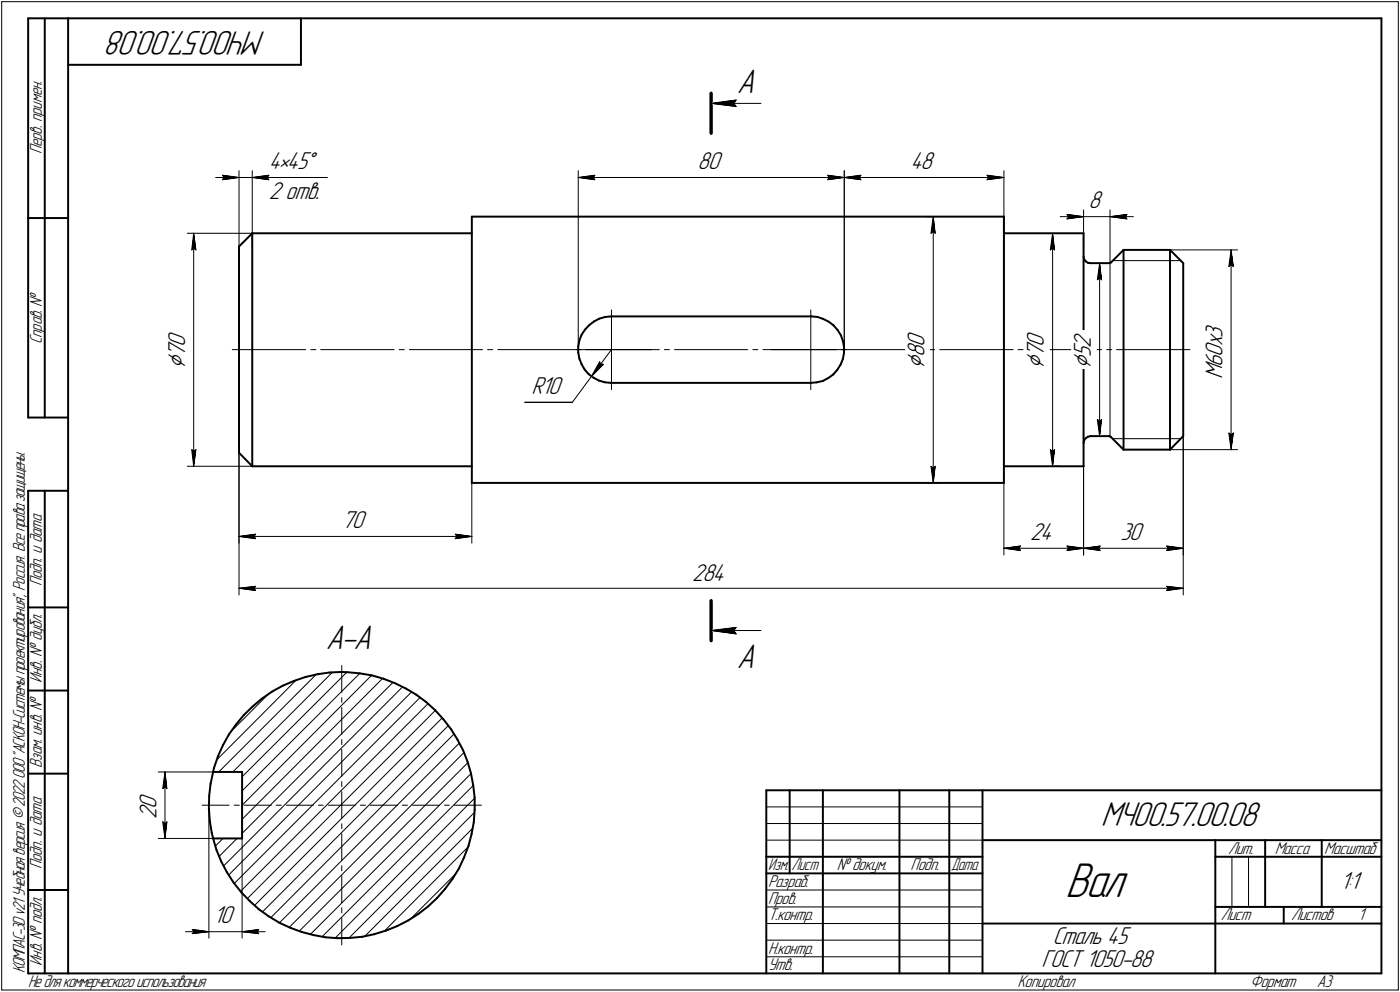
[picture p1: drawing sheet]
<svg xmlns="http://www.w3.org/2000/svg" width="421mm" height="298mm" viewBox="0 0 421 298" stroke-linecap="round" stroke-linejoin="round" font-family="sans-serif">
<defs><g id="words">
<text font-size="15.6" x="320.3" y="269.4">Вал</text>
<g font-size="10.9">
<text x="79.9" y="9.4" transform="rotate(-180 79.9 9.4)">МЧ00.57.00.08</text>
<text x="221.6" y="28">А</text>
<text x="98" y="195">А-А</text>
<text x="221.6" y="200.7">А</text>
<text x="331.1" y="248.1">МЧ00.57.00.08</text>
</g>
<g font-size="8.5">
<text x="55.7" y="111" transform="rotate(-90 55.7 111)">Ç</text>
<text x="278.1" y="111" transform="rotate(-90 278.1 111)">Ç</text>
<text x="314" y="111" transform="rotate(-90 314 111)">Ç</text>
<text x="328.1" y="110.8" transform="rotate(-90 328.1 110.8)">Ç</text>
</g>
<g font-size="7.8">
<text x="80.9" y="50.8">4•45Å</text>
<text x="209.8" y="50.8">80</text>
<text x="273.8" y="50.8">48</text>
<text x="80.9" y="59.9">2 отв.</text>
<text x="327.4" y="62.6">8</text>
<text x="367.7" y="101.4" transform="rotate(-90 367.7 101.4)">3</text>
<text x="55.7" y="107.4" transform="rotate(-90 55.7 107.4)">7</text>
<text x="55.7" y="104.4" transform="rotate(-90 55.7 104.4)">0</text>
<text x="278.1" y="107.4" transform="rotate(-90 278.1 107.4)">8</text>
<text x="278.1" y="104.4" transform="rotate(-90 278.1 104.4)">0</text>
<text x="314" y="107.4" transform="rotate(-90 314 107.4)">7</text>
<text x="314" y="104.4" transform="rotate(-90 314 104.4)">0</text>
<text x="328.1" y="107.2" transform="rotate(-90 328.1 107.2)">5</text>
<text x="328.1" y="104.6" transform="rotate(-90 328.1 104.6)">2</text>
<text x="367.7" y="107.1" transform="rotate(-90 367.7 107.1)">0</text>
<text x="367.7" y="104.1" transform="rotate(-90 367.7 104.1)">x</text>
<text x="367.7" y="113.9" transform="rotate(-90 367.7 113.9)">M</text>
<text x="367.7" y="110.2" transform="rotate(-90 367.7 110.2)">6</text>
<text x="159.8" y="118.4">R10</text>
<text x="102.8" y="158.7">70</text>
<text x="309.8" y="162.2">24</text>
<text x="337" y="162.2">30</text>
<text x="208.2" y="174.5">284</text>
<text x="47" y="243" transform="rotate(-90 47 243)">0</text>
<text x="47" y="246" transform="rotate(-90 47 246)">2</text>
<text x="403.1" y="267.2">1:1</text>
<text x="64.2" y="277.4">10</text>
<text x="316.6" y="283.7">Сталь 45</text>
<text x="313.2" y="290.7">ГОСТ 1050-88</text>
</g>
<g font-size="5.4">
<text x="12.6" y="46.3" transform="rotate(-90 12.6 46.3)">Перв. примен.</text>
<text x="12.6" y="103.4" transform="rotate(-90 12.6 103.4)">Справ. №</text>
<text x="12.6" y="176.1" transform="rotate(-90 12.6 176.1)">Подп. и дата</text>
<text x="12.6" y="205.2" transform="rotate(-90 12.6 205.2)">Инв. № дубл.</text>
<text x="12.6" y="230.9" transform="rotate(-90 12.6 230.9)">Взам. инв. №</text>
<text x="369.3" y="256.6">Лит.</text>
<text x="383.4" y="256.6">Масса</text>
<text x="398.3" y="256.6">Масштаб</text>
<text x="12.6" y="261.1" transform="rotate(-90 12.6 261.1)">Подп. и дата</text>
<text x="251.6" y="261.6">№ докум.</text>
<text x="273.9" y="261.6">Подп.</text>
<text x="231" y="266.6">Разраб.</text>
<text x="231" y="271.6">Пров.</text>
<text x="231" y="276.6">Т.контр.</text>
<text x="367.1" y="276.6">Лист</text>
<text x="388.3" y="276.6">Листов</text>
<text x="408.5" y="276.6">1</text>
<text x="231" y="286.6">Н.контр.</text>
<text x="7.5" y="292.5" transform="rotate(-90 7.5 292.5)">КОМПАС-3Dv21 Учебнаяверсия©2022ООО&quot;АСКОН-Системыпроектирования&quot;, Россия. Всеправазащищены.</text>
<text x="12.6" y="290.2" transform="rotate(-90 12.6 290.2)">Инв. № подл.</text>
<text x="231" y="291.6">Утв.</text>
<text x="8.5" y="296.7">Недлякоммерческогоиспользования</text>
<text x="306" y="296.6">Копировал</text>
<text x="376" y="296.6">Формат</text>
<text x="396" y="296.6">A3</text>
</g>
<g font-size="5.3">
<text x="231.1" y="261.6">Изм.</text>
<text x="238.1" y="261.6">Лист</text>
<text x="286.1" y="261.6">Дата</text>
</g>
</g></defs>
<g fill="none" stroke="#000" stroke-width=".3">
<path d="M.5 .5v297zM.5 .5h420zM420.5 .5v297zM213.9 31.1l7.5-1zM213.9 31.1l7.5 .9zM213.9 31.1h15zM220.6 31.1l.8 .9zM221.4 30.1l-.8 1zM64.9 53.3h7zM66.9 52.7l5 .6zM66.9 52.7l.5 .6zM66.9 54l5-.7z"/>
<path d="M67.4 53.3l-.5 .7zM71.9 51.3v22.8zM71.9 53.3h4zM75.9 53.3h22.6zM75.9 51.3v22.8zM75.9 53.3l5 .7zM75.9 53.3l5-.6zM75.9 53.3h7zM80.3 53.3l.6 .7zM80.9 52.7l-.6 .6zM173.9 51.3v53.8zM173.9 53.3l5-.6z"/>
<path d="M173.9 53.3l5 .7zM173.9 53.3h80zM178.4 53.3l.5 .7zM178.9 52.7l-.5 .6zM248.9 54l5-.7zM248.9 52.7l.4 .6zM248.9 52.7l5 .6zM249.3 53.3l-.4 .7zM253.9 51.3v53.8zM253.9 53.3l5-.6zM253.9 53.3l5 .7zM253.9 53.3h48z"/>
<path d="M258.4 53.3l.5 .7zM258.9 52.7l-.5 .6zM296.8 54l5.1-.7zM296.8 52.7l.5 .6zM296.8 52.7l5.1 .6zM297.3 53.3l-.5 .7zM301.9 51.3v53.8zM56.3 70.1h19.6zM57.7 75.1l.6-.5zM58.3 70.1l.6 5zM58.3 74.6l.6 .5zM58.3 70.1l-.6 5z"/>
<path d="M58.3 70.1v70zM278.6 65.1h2.2zM280 70.1l.7-.5zM280.7 65.1l.6 5zM280.7 69.6l.6 .5zM280.7 65.1l-.7 5zM280.7 65.1v80zM315.9 75.1l.7-.5zM316.6 70.1l.6 5zM316.6 74.6l.6 .5zM316.6 70.1l-.7 5zM316.6 70.1v70z"/>
<path d="M318.9 65.1h7zM320.9 64.4l5 .7zM320.9 64.4l.5 .7zM320.9 65.8l5-.7zM321.4 65.1l-.5 .7zM325.9 63.1v12.3zM325.9 65.1h7.9zM330.7 79.1l.6 5zM330.7 79.1l-.7 5zM330.7 79.1v52zM333.8 79v52.1zM333.8 63.1v15.9z"/>
<path d="M333.8 65.1l5.1 .7zM333.8 65.1l5.1-.7zM333.8 65.1h7.1zM334.6 78.3h3.3zM337.9 78.3h14zM338.4 65.1l.5 .7zM338.9 64.4l-.5 .7zM351.9 78.3h3.2zM351.9 75.1h20.3zM370.2 75.1l.7 5zM370.2 79.6l.7 .5zM370.2 75.1l-.6 5z"/>
<path d="M370.2 75.1v60zM183.9 93.1v12zM243.8 93.1v12zM330 84.1l.7-.5zM330.7 83.6l.6 .5zM369.6 80.1l.6-.5zM69.8 105.1h22.1zM93.5 105.1h1.5zM96.4 105.1h22.1zM120.1 105.1h1.5zM123.1 105.1h22zM146.6 105.1h1.6z"/>
<path d="M149.7 105.1h22zM171.9 105.1h12zM173.2 105.1h1.6zM176.3 105.1h22zM177.9 113.1l-5.8 7.8zM180.3 108.7l-2.4 4.4zM180.3 108.7l.3 .8zM180.6 109.5h.8zM181.4 109.5l-3.5 3.6zM183.9 105.1v12zM183.9 105.1h12zM183.9 105.1l-6 8z"/>
<path d="M199.8 105.1h1.5zM202.9 105.1h22zM226.4 105.1h1.5zM229.4 105.1h22.1zM231.9 105.1h11.9zM243.8 105.1v12zM243.8 105.1h12.1zM253 105.1h1.5zM256 105.1h22.1zM279.6 105.1h1.5zM282.6 105.1h22.1zM306.2 105.1h1.5z"/>
<path d="M309.2 105.1h22.1zM332.8 105.1h1.5zM335.8 105.1h22.1zM57.7 135.1l.6 5zM57.7 135.1l.6 .5zM58.3 135.6l.6-.5zM58.9 135.1l-.6 5zM71.9 136.1v27.1zM71.9 136.1v42.7zM157.8 120.9h14.3zM315.9 135.1l.7 5zM315.9 135.1l.7 .5z"/>
<path d="M316.6 135.6l.6-.5zM317.2 135.1l-.6 5zM330 126.1l.7 5zM330 126.1l.7 .5zM330.7 126.6l.6-.5zM331.3 126.1l-.6 5zM334.6 131.8h3.3zM337.9 131.8h14zM351.9 131.8h3.2zM351.9 135.1h20.3zM355.9 131.1v35.7zM355.9 131.1v47.7z"/>
<path d="M369.6 130.1l.6 5zM369.6 130.1l.6 .5zM370.2 130.6l.7-.5zM370.9 130.1l-.7 5zM56.3 140.1h19.6zM141.9 145.1v18.1zM278.6 145.1h3.7zM280 140.1l.7 5zM280 140.1l.7 .5zM280.7 140.6l.6-.5zM281.3 140.1l-.6 5zM301.9 145.1v21.7z"/>
<path d="M316.6 140.1h1.9zM325.9 140.1v26.7zM71.9 161.2l5-.7zM71.9 161.2l5 .7zM71.9 161.2h70zM71.9 176.8l5-.6zM71.9 176.8l5 .7zM71.9 176.8h284zM76.4 161.2l.5 .7zM76.4 176.8l.5 .7zM76.9 160.5l-.5 .7zM76.9 176.2l-.5 .6z"/>
<path d="M136.9 161.9l5-.7zM136.9 160.5l.5 .7zM136.9 160.5l5 .7zM137.4 161.2l-.5 .7zM301.9 164.8l5-.7zM301.9 164.8l5 .6zM301.9 164.8h24zM306.4 164.8l.5 .6zM306.9 164.1l-.5 .7zM320.9 165.4l5-.6zM320.9 164.1l.5 .7zM320.9 164.1l5 .7z"/>
<path d="M321.4 164.8l-.5 .6zM325.9 164.8l5-.7zM325.9 164.8l5 .6zM325.9 164.8h30zM330.4 164.8l.5 .6zM330.9 164.1l-.5 .7zM350.9 165.4l5-.6zM350.9 164.1l.5 .7zM350.9 164.1l5 .7zM350.9 177.5l5-.7zM350.9 176.2l.5 .6zM350.9 176.2l5 .6z"/>
<path d="M351.4 164.8l-.5 .6zM351.4 176.8l-.5 .7zM102.8 200v8.1zM213.9 189.5l7.5-.9zM213.9 189.5l7.5 1zM213.9 189.5h15zM220.6 189.5l.8 1zM221.4 188.6l-.8 .9zM69.5 219.8l11.1-11.1zM89.2 204.3l-24 24zM102.8 209.6v1.5zM102.8 212.6v8.1z"/>
<path d="M111.8 202.9l-39 39.1zM115.1 203.9l-42.3 42.3zM121.1 206.4l-53.9 53.9zM128.7 211.5l-56.4 56.4zM134.9 218l-56 56.1zM47.6 232h16.5zM48.9 237l.7-.5zM49.6 232l.6 5zM49.6 236.5l.6 .5zM49.6 232l-.7 5zM49.6 232v20zM65.8 232l29.3-29.3z"/>
<path d="M70 232l30-30zM72.8 237.7l35.4-35.3zM72.8 233.4l31.5-31.4zM102.8 222.2v1.6zM102.8 225.2v8.1zM102.8 234.9v1.5zM102.8 237.9v4.1zM136.6 220.6l-55.2 55.2zM142.7 239.9l-41.9 42zM47.6 252h16.5zM48.9 247l.7 5zM48.9 247l.7 .5z"/>
<path d="M49.6 247.5l.6-.5zM50.2 247l-.6 5zM60.8 242h8.1zM62.8 242v39.9zM64.8 254.3l2.3-2.3zM65.9 257.4l5.4-5.4zM70.4 242h1.6zM72.8 250.4l45.4-45.3zM72.8 242v39.9zM73.4 242h8.2zM83.1 242h1.5zM86.1 242h8.1z"/>
<path d="M95.8 242h1.4zM98.7 242h4.1zM102.8 250.5v8.2zM102.8 247.6v1.4zM102.8 242v4zM102.8 242h4zM108.4 242h1.5zM111.3 242h8.2zM121 242h1.5zM124 242h8.2zM133.7 242h1.4zM136.7 242h8.1z"/>
<path d="M140.7 254.6l-25.2 25.3zM230.5 247.5h65zM230.5 252.5h65zM230.5 242.5h65zM370.5 257.5v15zM375.5 257.5v15zM55.8 280h7zM57.8 279.3l5 .7zM57.8 279.3l.5 .7zM58.3 280l-.5 .6zM62.8 280h10zM68.7 263l55.1-55.1z"/>
<path d="M70.4 265.5l55.9-55.9zM72.8 280l5 .6zM72.8 280l5-.7zM72.8 280h7zM74.3 270.1l56.6-56.6zM76.5 272.1l56.5-56.4zM77.3 280l.5 .6zM77.8 279.3l-.5 .7zM84.1 277.3l54.1-54zM87 278.7l52.5-52.6zM90 279.8l50.7-50.6zM102.8 275.8v8.2z"/>
<path d="M102.8 272.8v1.5zM102.8 263.1v8.2zM102.8 260.2v1.5zM123.3 276.4l13.9-13.9zM230.5 267.5h65zM230.5 272.5h65zM230.5 277.5h65zM.5 297.5h420zM57.8 280.6l5-.6zM93.3 280.8l48.3-48.3zM96.9 281.5l45.4-45.4zM105 281.9l37.7-37.8z"/>
<path d="M109.7 281.3l32.5-32.4zM230.5 282.5h65zM230.5 287.5h65z"/>
</g>
<g fill="none" stroke="#000" stroke-width=".59">
<path d="M8.5 5.5v120zM8.5 5.5h12zM13.5 5.5v120zM20.5 5.5v287zM20.5 5.5h395zM20.5 19.5h70zM90.5 5.5v14zM415.5 5.5v287zM8.5 65.5h12zM71.9 74.1l4-4zM71.9 74.1v62zM75.9 70.1h66z"/>
<path d="M75.9 70.1v70zM141.9 65.1v80zM141.9 65.1h160zM301.9 70.1h24zM301.9 65.1v80zM325.9 70.1v70zM325.9 77.1l.2 .8zM326.1 77.9l.5 .7zM326.6 78.6l.6 .4zM327.2 79l.7 .1zM327.9 79.1h5.6zM333.5 79.1l.5-.2z"/>
<path d="M334 78.9l.2-.1zM334.2 78.8l3.7-3.7zM337.9 75.1h14zM337.9 75.1v60zM351.9 75.1l4 4zM351.9 75.1v60zM355.9 79.1v52zM175.9 99.1l-1 1.5zM177.2 97.7l1.4-1.1zM177.2 97.7l-1.3 1.4zM178.6 96.6l1.7-.8zM180.3 95.8l1.7-.6z"/>
<path d="M182 95.2l1.9-.1zM183.9 95.1h59.9zM243.8 95.1h.2zM244 95.1l1.9 .1zM245.9 95.2l1.7 .6zM247.6 95.8l1.7 .9zM249.3 96.7l1.4 1.1zM250.7 97.8l1.2 1.3zM251.9 99.1l1 1.7zM173.9 104.1v1.8zM173.9 105.9l.3 1.9zM174.2 102.3l-.3 1.8z"/>
<path d="M174.2 107.8l.7 1.7zM174.9 100.6l-.7 1.7zM174.9 109.5l1 1.6zM175.9 111.1l1.1 1.3zM177 112.4l1.6 1.1zM178.6 113.5l1.6 .9zM180.2 114.4l1.7 .5zM181.9 114.9l1.8 .2zM183.7 115.1h.2zM183.9 115.1h59.9zM243.8 115.1l1.9-.2zM245.7 114.9l1.8-.4z"/>
<path d="M247.5 114.5l1.6-.9zM249.1 113.6l1.5-1.1zM251.8 111.2l-1.2 1.3zM252.8 109.6l-1 1.6zM252.9 100.8l.6 1.6zM253.5 107.9l-.7 1.7zM253.5 102.4l.3 1.8zM253.8 106.1l-.3 1.8zM253.8 104.2v1.9zM8.5 125.5h12zM71.9 136.1l4 4zM326.1 132.3l-.2 .8z"/>
<path d="M326.6 131.7l-.5 .6zM326.6 131.7l.6-.5zM327.2 131.2l.7-.1zM327.9 131.1h5.6zM333.5 131.1l.5 .1zM334 131.2l.2 .2zM334.2 131.4l3.7 3.7zM337.9 135.1h14zM355.9 131.1l-4 4zM8.5 147.5v145zM8.5 147.5h12zM13.5 147.5v145z"/>
<path d="M75.9 140.1h66zM141.9 145.1h160zM301.9 140.1h24zM8.5 182.5h12zM8.5 207.5h12zM71 217.8l-2.2 2.9zM73.3 214.9l2.6-2.6zM73.3 214.9l-2.3 2.9zM75.9 212.3l2.8-2.3zM78.7 210l3.1-2.1zM81.8 207.9l3.2-1.8zM85 206.1l3.4-1.5z"/>
<path d="M88.4 204.6l3.5-1.1zM91.9 203.5l3.6-.9zM95.5 202.6l3.6-.5zM99.1 202.1l3.7-.2zM102.8 201.9l1.7 .1zM104.5 202l3.7 .4zM108.2 202.4l3.6 .5zM111.8 202.9l3.5 1.1zM115.3 204l3.5 1.3zM118.8 205.3l3.3 1.6zM122.1 206.9l3.1 1.9zM125.2 208.8l3 2.2z"/>
<path d="M128.2 211l2.7 2.4zM130.9 213.4l2.4 2.8zM133.3 216.2l2.3 2.9zM135.6 219.1l2 3.1zM8.5 232.5h12zM62.9 239.2l-.1 3.7zM63.3 235.5l-.4 3.7zM64.1 232l-.8 3.5zM64.1 232h8.7zM64.3 230.8l-.2 1.2zM65.5 227.3l-1.2 3.5zM67.1 223.9l-1.6 3.4z"/>
<path d="M68.8 220.7l-1.7 3.2zM72.8 232v20zM137.6 222.2l1.7 3.3zM139.3 225.5l1.3 3.4zM140.6 228.9l1 3.5zM141.6 232.4l.7 3.7zM142.3 236.1l.4 3.6zM142.7 239.7v3.7zM230.5 237.5h185zM230.5 237.5v55zM237.5 237.5v25zM247.5 237.5v55z"/>
<path d="M270.5 237.5v55zM285.5 237.5v55zM295.5 237.5v55zM62.8 242.9l.3 3.6zM63.1 246.5l.6 3.7zM63.7 250.2l.4 1.8zM64.1 252l1 3.4zM64.1 252h8.7zM65.1 255.4l1.4 3.5zM66.5 258.9l1.7 3.2zM139.5 257.7l-1.5 3.3zM140.9 254.3l-1.4 3.4z"/>
<path d="M141.8 250.7l-.9 3.6zM142.5 247.1l-.7 3.6zM142.7 243.4l-.2 3.7zM230.5 257.5h65zM295.5 252.5h120zM365.5 252.5v40zM365.5 257.5h15zM380.5 252.5v20zM380.5 257.5h35zM397.5 252.5v20zM8.5 267.5h12zM68.2 262.1l2.1 3.2z"/>
<path d="M70.3 265.3l2.3 2.8zM72.6 268.1l2.5 2.7zM75.1 270.8l2.7 2.4zM77.8 273.2l3 2.1zM80.8 275.3l3.2 2zM84 277.3l3.3 1.5zM87.3 278.8l3.5 1.3zM116.1 279.7l3.4-1.4zM119.5 278.3l3.3-1.7zM122.8 276.6l3-1.9zM125.8 274.7l3-2.3zM128.8 272.4l2.7-2.6z"/>
<path d="M133.9 267.1l-2.4 2.7zM136.1 264.2l-2.2 2.9zM138 261l-1.9 3.2zM230.5 262.5h65zM295.5 277.5h70zM365.5 277.5h50zM365.5 272.5h50zM386.1 272.5v5zM8.5 292.5h12zM20.5 292.5h395zM90.8 280.1l3.5 .9zM94.3 281l3.7 .7z"/>
<path d="M98 281.7l3.6 .2zM101.6 281.9h3.7zM105.3 281.9l3.7-.4zM109 281.5l3.5-.7zM112.5 280.8l3.6-1.1z"/>
</g>
<path d="M213.9 28v12zM213.9 180.5v12z" fill="none" stroke="#000" stroke-width="1"/>
<g fill="#fff" stroke="#fff" stroke-width=".3">
<path d="M221.6 21.3h7.2zM221.6 21.4h7.2zM221.6 21.5h7.2zM221.6 21.6h7.2zM221.6 21.7h7.2zM221.6 21.8h7.2zM221.6 21.8h7.2zM221.6 21.9h7.2zM221.6 22h7.2zM221.6 22.1h7.2zM221.6 22.2h7.2zM221.6 22.3h7.2zM221.6 22.4h7.2zM221.6 22.4h7.2zM221.6 22.5h7.2zM221.6 22.6h7.2zM221.6 22.7h7.2zM221.6 22.8h7.2zM221.6 22.9h7.2zM221.6 22.9h7.2zM221.6 23h7.2zM221.6 23.1h7.2zM221.6 23.2h7.2zM221.6 23.3h7.2zM221.6 23.4h7.2zM221.6 23.5h7.2zM221.6 23.5h7.2zM221.6 23.6h7.2zM221.6 23.7h7.2zM221.6 23.8h7.2zM221.6 23.9h7.2zM221.6 24h7.2zM221.6 24h7.2zM221.6 24.1h7.2zM221.6 24.2h7.2zM221.6 24.3h7.2zM221.6 24.4h7.2zM221.6 24.5h7.2zM221.6 24.6h7.2zM221.6 24.6h7.2zM221.6 24.7h7.2zM221.6 24.8h7.2zM221.6 24.9h7.2zM221.6 25h7.2zM221.6 25.1h7.2zM221.6 25.1h7.2zM221.6 25.2h7.2zM221.6 25.3h7.2zM221.6 25.4h7.2zM221.6 25.5h7.2zM221.6 25.6h7.2zM221.6 25.7h7.2zM221.6 25.7h7.2zM221.6 25.8h7.2zM221.6 25.9h7.2zM221.6 26h7.2zM221.6 26.1h7.2zM221.6 26.2h7.2zM221.6 26.2h7.2zM221.6 26.3h7.2zM221.6 26.4h7.2zM221.6 26.5h7.2zM221.6 26.6h7.2zM221.6 26.7h7.2zM221.6 26.8h7.2zM221.6 26.8h7.2zM221.6 26.9h7.2zM221.6 27h7.2zM221.6 27.1h7.2zM221.6 27.2h7.2zM221.6 27.3h7.2zM221.6 27.3h7.2zM221.6 27.4h7.2zM221.6 27.5h7.2zM221.6 27.6h7.2zM221.6 27.7h7.2zM221.6 27.8h7.2zM221.6 27.9h7.2zM221.6 27.9h7.2zM221.6 28h7.2zM221.6 28.1h7.2zM221.6 28.2h7.2zM221.6 28.3h7.2zM221.6 28.4h7.2zM221.6 28.4h7.2zM221.6 28.5h7.2zM221.6 28.6h7.2zM221.6 28.7h7.2zM221.6 28.8h7.2zM221.6 28.9h7.2zM221.6 29h7.2zM221.6 29h7.2zM221.6 29.1h7.2zM221.6 29.2h7.2zM221.6 29.3h7.2zM221.6 29.4h7.2zM221.6 29.5h7.2zM221.6 29.5h7.2zM221.6 29.6h7.2zM221.6 29.7h7.2z"/>
<path d="M221.6 194.1h7.2zM221.6 194.2h7.2zM221.6 194.3h7.2zM221.6 194.4h7.2zM221.6 194.5h7.2zM221.6 194.6h7.2zM221.6 194.6h7.2zM221.6 194.7h7.2zM221.6 194.8h7.2zM221.6 194.9h7.2zM221.6 195h7.2zM221.6 195.1h7.2zM221.6 195.2h7.2zM221.6 195.2h7.2zM221.6 195.3h7.2zM221.6 195.4h7.2zM221.6 195.5h7.2zM221.6 195.6h7.2zM221.6 195.7h7.2zM221.6 195.7h7.2zM221.6 195.8h7.2zM221.6 195.9h7.2zM221.6 196h7.2zM221.6 196.1h7.2zM221.6 196.2h7.2zM221.6 196.3h7.2zM221.6 196.3h7.2zM221.6 196.4h7.2zM221.6 196.5h7.2zM221.6 196.6h7.2zM221.6 196.7h7.2zM221.6 196.8h7.2zM221.6 196.8h7.2zM221.6 196.9h7.2zM221.6 197h7.2zM221.6 197.1h7.2zM221.6 197.2h7.2zM221.6 197.3h7.2zM221.6 197.4h7.2zM221.6 197.4h7.2zM221.6 197.5h7.2zM221.6 197.6h7.2zM221.6 197.7h7.2zM221.6 197.8h7.2zM221.6 197.9h7.2zM221.6 198h7.2zM221.6 198h7.2zM221.6 198.1h7.2zM221.6 198.2h7.2zM221.6 198.3h7.2zM221.6 198.4h7.2zM221.6 198.5h7.2zM221.6 198.5h7.2zM221.6 198.6h7.2zM221.6 198.7h7.2zM221.6 198.8h7.2zM221.6 198.9h7.2zM221.6 199h7.2zM221.6 199.1h7.2zM221.6 199.1h7.2zM221.6 199.2h7.2zM221.6 199.3h7.2zM221.6 199.4h7.2zM221.6 199.5h7.2zM221.6 199.6h7.2zM221.6 199.6h7.2zM221.6 199.7h7.2zM221.6 199.8h7.2zM221.6 199.9h7.2zM221.6 200h7.2zM221.6 200.1h7.2zM221.6 200.2h7.2zM221.6 200.2h7.2zM221.6 200.3h7.2zM221.6 200.4h7.2zM221.6 200.5h7.2zM221.6 200.6h7.2zM221.6 200.7h7.2zM221.6 200.7h7.2zM221.6 200.8h7.2zM221.6 200.9h7.2zM221.6 201h7.2zM221.6 201.1h7.2zM221.6 201.2h7.2zM221.6 201.3h7.2zM221.6 201.3h7.2zM221.6 201.4h7.2zM221.6 201.5h7.2zM221.6 201.6h7.2zM221.6 201.7h7.2zM221.6 201.8h7.2zM221.6 201.8h7.2zM221.6 201.9h7.2zM221.6 202h7.2zM221.6 202.1h7.2zM221.6 202.2h7.2zM221.6 202.3h7.2zM221.6 202.4h7.2zM221.6 202.4h7.2z"/>
<path d="M221.3 29.5h.6zM220.7 29.6h1.2zM220 29.7h1.9zM219.5 29.8h2.4zM218.8 29.9h3.1zM218.2 30h3.7zM217.6 30.1h4.3zM216.9 30.1h5zM216.3 30.2h5.6zM215.6 30.3h6.3zM215.5 30.4h6.4zM215.3 30.5h6.6zM215.1 30.6h6.8zM214.9 30.6h7zM214.7 30.7h7.2zM214.5 30.8h7.4zM214.3 30.9h7.6zM214.1 31h7.8zM213.9 31.1h8zM214.1 31.2h7.8zM214.3 31.2h7.6zM214.5 31.3h7.4zM214.7 31.4h7.2zM214.9 31.5h7zM215.1 31.6h6.8zM215.3 31.7h6.6zM215.5 31.7h6.4zM215.6 31.8h6.3zM216.4 31.9h5.5zM217.1 32h4.8zM217.8 32.1h4.1zM218.4 32.2h3.5zM219.2 32.3h2.7zM219.9 32.3h2zM220.6 32.4h1.3zM221.2 32.5h.7z"/>
<path d="M221.3 188h.6zM220.7 188.1h1.2zM220 188.2h1.9zM219.5 188.3h2.4zM218.8 188.4h3.1zM218.2 188.5h3.7zM217.6 188.6h4.3zM216.9 188.6h5zM216.3 188.7h5.6zM215.6 188.8h6.3zM215.5 188.9h6.4zM215.2 189h6.7zM215.1 189.1h6.8zM214.8 189.1h7.1zM214.5 189.2h7.4zM214.4 189.3h7.5zM214.1 189.4h7.8zM213.9 189.5h8zM214.1 189.6h7.8zM214.3 189.7h7.6zM214.5 189.7h7.4zM214.7 189.8h7.2zM214.9 189.9h7zM215.1 190h6.8zM215.3 190.1h6.6zM215.5 190.2h6.4zM215.6 190.2h6.3zM216.3 190.3h5.6zM216.9 190.4h5zM217.6 190.5h4.3zM218.2 190.6h3.7zM218.8 190.7h3.1zM219.5 190.8h2.4zM220 190.8h1.9zM220.7 190.9h1.2zM221.3 191h.6z"/>
<path d="M49.9 99.2h7.4zM49.9 99.3h7.4zM49.9 99.4h7.4zM49.9 99.5h7.4zM49.9 99.6h7.4zM49.9 99.7h7.4zM49.9 99.7h7.4zM49.9 99.8h7.4zM49.9 99.9h7.4zM49.9 100h7.4zM49.9 100.1h7.4zM49.9 100.2h7.4zM49.9 100.2h7.4zM49.9 100.3h7.4zM49.9 100.4h7.4zM49.9 100.5h7.4zM49.9 100.6h7.4zM49.9 100.7h7.4zM49.9 100.8h7.4zM49.9 100.8h7.4zM49.9 100.9h7.4zM49.9 101h7.4zM49.9 101.1h7.4zM49.9 101.2h7.4zM49.9 101.3h7.4zM49.9 101.3h7.4zM49.9 101.4h7.4zM49.9 101.5h7.4zM49.9 101.6h7.4zM49.9 101.7h7.4zM49.9 101.8h7.4zM49.9 101.9h7.4zM49.9 101.9h7.4zM49.9 102h7.4zM49.9 102.1h7.4zM49.9 102.2h7.4zM49.9 102.3h7.4zM49.9 102.4h7.4zM49.9 102.4h7.4zM49.9 102.5h7.4zM49.9 102.6h7.4zM49.9 102.7h7.4zM49.9 102.8h7.4zM49.9 102.9h7.4zM49.9 103h7.4zM49.9 103h7.4zM49.9 103.1h7.4zM49.9 103.2h7.4zM49.9 103.3h7.4zM49.9 103.4h7.4zM49.9 103.5h7.4zM49.9 103.5h7.4zM49.9 103.6h7.4zM49.9 103.7h7.4zM49.9 103.8h7.4zM49.9 103.9h7.4zM49.9 104h7.4zM49.9 104.1h7.4zM49.9 104.1h7.4zM49.9 104.2h7.4zM49.9 104.3h7.4zM49.9 104.4h7.4zM49.9 104.5h7.4zM49.9 104.6h7.4zM49.9 104.6h7.4zM49.9 104.7h7.4zM49.9 104.8h7.4zM49.9 104.9h7.4zM49.9 105h7.4zM49.9 105.1h7.4zM49.9 105.2h7.4zM49.9 105.2h7.4zM49.9 105.3h7.4zM49.9 105.4h7.4zM49.9 105.5h7.4zM49.9 105.6h7.4zM49.9 105.7h7.4zM49.9 105.7h7.4zM49.9 105.8h7.4zM49.9 105.9h7.4zM49.9 106h7.4zM49.9 106.1h7.4zM49.9 106.2h7.4zM49.9 106.3h7.4zM49.9 106.3h7.4zM49.9 106.4h7.4zM49.9 106.5h7.4zM49.9 106.6h7.4zM49.9 106.7h7.4zM49.9 106.8h7.4zM49.9 106.8h7.4zM49.9 106.9h7.4zM49.9 107h7.4zM49.9 107.1h7.4zM49.9 107.2h7.4zM49.9 107.3h7.4zM49.9 107.4h7.4zM49.9 107.4h7.4zM49.9 107.5h7.4zM49.9 107.6h7.4zM49.9 107.7h7.4zM49.9 107.8h7.4zM49.9 107.9h7.4zM49.9 107.9h7.4zM49.9 108h7.4zM49.9 108.1h7.4zM49.9 108.2h7.4zM49.9 108.3h7.4zM49.9 108.4h7.4zM49.9 108.5h7.4zM49.9 108.5h7.4zM49.9 108.6h7.4zM49.9 108.7h7.4zM49.9 108.8h7.4zM49.9 108.9h7.4zM49.9 109h7.4zM49.9 109.1h7.4zM49.9 109.1h7.4zM49.9 109.2h7.4zM49.9 109.3h7.4zM49.9 109.4h7.4zM49.9 109.5h7.4zM49.9 109.6h7.4zM49.9 109.6h7.4zM49.9 109.7h7.4zM49.9 109.8h7.4zM49.9 109.9h7.4zM49.9 110h7.4zM49.9 110.1h7.4zM49.9 110.2h7.4zM49.9 110.2h7.4zM49.9 110.3h7.4zM49.9 110.4h7.4zM49.9 110.5h7.4zM49.9 110.6h7.4zM49.9 110.7h7.4zM49.9 110.7h7.4zM49.9 110.8h7.4zM49.9 110.9h7.4z"/>
<path d="M57.1 134.6h2.4zM57.1 134.7h2.4zM57.1 134.8h2.4zM57.1 134.9h2.4zM57.1 135h2.4zM57.1 135h2.4zM57.1 135.1h2.4zM57.1 135.2h2.4zM57.2 135.3h2.2zM57.2 135.4h2.2zM57.2 135.5h2.2zM57.2 135.6h2.2zM57.2 135.6h2.2zM57.2 135.7h2.2zM57.2 135.8h2.2zM57.3 135.9h2.1zM57.3 136h2.1zM57.3 136.1h2.1zM57.3 136.1h2.1zM57.3 136.2h2.1zM57.3 136.3h2.1zM57.3 136.4h2.1zM57.3 136.5h2zM57.4 136.6h1.9zM57.4 136.7h1.9zM57.4 136.7h1.9zM57.4 136.8h1.9zM57.4 136.9h1.9zM57.4 137h1.9zM57.4 137.1h1.9zM57.5 137.2h1.7zM57.5 137.2h1.7zM57.5 137.3h1.7zM57.5 137.4h1.7zM57.5 137.5h1.7zM57.5 137.6h1.7zM57.5 137.7h1.7zM57.6 137.8h1.5zM57.6 137.8h1.5zM57.6 137.9h1.5zM57.6 138h1.5zM57.6 138.1h1.5zM57.6 138.2h1.5zM57.6 138.3h1.5zM57.6 138.3h1.4zM57.7 138.4h1.3zM57.7 138.5h1.3zM57.7 138.6h1.2zM57.7 138.7h1.2zM57.7 138.8h1.1zM57.8 138.9h1zM57.8 138.9h1zM57.9 139h.9zM57.9 139.1h.9zM57.9 139.2h.8zM58 139.3h.7zM58 139.4h.6zM58 139.4h.6zM58.1 139.5h.4zM58.1 139.6h.4zM58.2 139.7h.3zM58.2 139.8h.2zM58.2 139.9h.2z"/>
<path d="M58.2 70.4h.2zM58.2 70.4h.2zM58.2 70.5h.3zM58.1 70.6h.4zM58.1 70.7h.4zM58 70.8h.6zM58 70.9h.6zM58 71h.7zM57.9 71h.8zM57.9 71.1h.9zM57.9 71.2h.9zM57.8 71.3h1zM57.8 71.4h1zM57.7 71.5h1.1zM57.7 71.5h1.2zM57.7 71.6h1.2zM57.7 71.7h1.3zM57.7 71.8h1.3zM57.6 71.9h1.4zM57.6 72h1.5zM57.6 72.1h1.5zM57.6 72.1h1.5zM57.6 72.2h1.5zM57.6 72.3h1.5zM57.6 72.4h1.5zM57.6 72.5h1.5zM57.5 72.6h1.7zM57.5 72.6h1.7zM57.5 72.7h1.7zM57.5 72.8h1.7zM57.5 72.9h1.7zM57.5 73h1.7zM57.5 73.1h1.7zM57.4 73.2h1.9zM57.4 73.2h1.9zM57.4 73.3h1.9zM57.4 73.4h1.9zM57.4 73.5h1.9zM57.4 73.6h1.9zM57.4 73.7h1.9zM57.3 73.7h2zM57.3 73.8h2.1zM57.3 73.9h2.1zM57.3 74h2.1zM57.3 74.1h2.1zM57.3 74.2h2.1zM57.3 74.3h2.1zM57.3 74.3h2.1zM57.2 74.4h2.2zM57.2 74.5h2.2zM57.2 74.6h2.2zM57.2 74.7h2.2zM57.2 74.8h2.2zM57.2 74.8h2.2zM57.2 74.9h2.2zM57.1 75h2.4zM57.1 75.1h2.4zM57.1 75.2h2.4zM57.1 75.3h2.4zM57.1 75.4h2.4zM57.1 75.4h2.4zM57.1 75.5h2.4z"/>
<path d="M102.8 153.1h8.2zM102.8 153.2h8.2zM102.8 153.2h8.2zM102.8 153.3h8.2zM102.8 153.4h8.2zM102.8 153.5h8.2zM102.8 153.6h8.2zM102.8 153.7h8.2zM102.8 153.8h8.2zM102.8 153.8h8.2zM102.8 153.9h8.2zM102.8 154h8.2zM102.8 154.1h8.2zM102.8 154.2h8.2zM102.8 154.3h8.2zM102.8 154.3h8.2zM102.8 154.4h8.2zM102.8 154.5h8.2zM102.8 154.6h8.2zM102.8 154.7h8.2zM102.8 154.8h8.2zM102.8 154.9h8.2zM102.8 154.9h8.2zM102.8 155h8.2zM102.8 155.1h8.2zM102.8 155.2h8.2zM102.8 155.3h8.2zM102.8 155.4h8.2zM102.8 155.4h8.2zM102.8 155.5h8.2zM102.8 155.6h8.2zM102.8 155.7h8.2zM102.8 155.8h8.2zM102.8 155.9h8.2zM102.8 156h8.2zM102.8 156h8.2zM102.8 156.1h8.2zM102.8 156.2h8.2zM102.8 156.3h8.2zM102.8 156.4h8.2zM102.8 156.5h8.2zM102.8 156.5h8.2zM102.8 156.6h8.2zM102.8 156.7h8.2zM102.8 156.8h8.2zM102.8 156.9h8.2zM102.8 157h8.2zM102.8 157.1h8.2zM102.8 157.1h8.2zM102.8 157.2h8.2zM102.8 157.3h8.2zM102.8 157.4h8.2zM102.8 157.5h8.2zM102.8 157.6h8.2zM102.8 157.6h8.2zM102.8 157.7h8.2zM102.8 157.8h8.2zM102.8 157.9h8.2zM102.8 158h8.2zM102.8 158.1h8.2zM102.8 158.2h8.2zM102.8 158.2h8.2zM102.8 158.3h8.2zM102.8 158.4h8.2zM102.8 158.5h8.2zM102.8 158.6h8.2zM102.8 158.7h8.2zM102.8 158.7h8.2zM102.8 158.8h8.2zM102.8 158.9h8.2zM102.8 159h8.2zM102.8 159.1h8.2zM102.8 159.2h8.2zM102.8 159.3h8.2zM102.8 159.3h8.2zM102.8 159.4h8.2zM102.8 159.5h8.2zM102.8 159.6h8.2zM102.8 159.7h8.2zM102.8 159.8h8.2zM102.8 159.9h8.2zM102.8 159.9h8.2zM102.8 160h8.2zM102.8 160.1h8.2z"/>
<path d="M76.7 160.1h.7zM75.9 160.2h1.5zM75.2 160.3h2.2zM74.4 160.4h3zM73.7 160.4h3.7zM73.5 160.5h3.9zM73.3 160.6h4.1zM73.1 160.7h4.3zM72.9 160.8h4.5zM72.7 160.9h4.7zM72.5 161h4.9zM72.3 161h5.1zM72.1 161.1h5.3zM71.9 161.2h5.5zM72.1 161.3h5.3zM72.3 161.4h5.1zM72.5 161.5h4.9zM72.7 161.5h4.7zM72.9 161.6h4.5zM73.1 161.7h4.3zM73.3 161.8h4.1zM73.5 161.9h3.9zM73.7 162h3.7zM74.3 162.1h3.1zM74.9 162.1h2.5zM75.5 162.2h1.9zM76.2 162.3h1.2zM76.8 162.4h.6z"/>
<path d="M136.4 160.1h.8zM136.4 160.2h1.5zM136.4 160.3h2.3zM136.4 160.4h3zM136.4 160.4h3.7zM136.4 160.5h4zM136.4 160.6h4.1zM136.4 160.7h4.3zM136.4 160.8h4.6zM136.4 160.9h4.7zM136.4 161h4.9zM136.4 161h5.2zM136.4 161.1h5.3zM136.4 161.2h5.5zM136.4 161.3h5.3zM136.4 161.4h5.2zM136.4 161.5h4.9zM136.4 161.5h4.7zM136.4 161.6h4.6zM136.4 161.7h4.3zM136.4 161.8h4.1zM136.4 161.9h4zM136.4 162h3.7zM136.4 162.1h3.1zM136.4 162.1h2.5zM136.4 162.2h1.9zM136.4 162.3h1.3zM136.4 162.4h.7z"/>
<path d="M80.9 45h15.5zM80.9 45h15.5zM80.9 45.1h15.5zM80.9 45.2h15.5zM80.9 45.3h15.5zM80.9 45.4h15.5zM80.9 45.5h15.5zM80.9 45.6h15.5zM80.9 45.6h15.5zM80.9 45.7h15.5zM80.9 45.8h15.5zM80.9 45.9h15.5zM80.9 46h15.5zM80.9 46.1h15.5zM80.9 46.1h15.5zM80.9 46.2h15.5zM80.9 46.3h15.5zM80.9 46.4h15.5zM80.9 46.5h15.5zM80.9 46.6h15.5zM80.9 46.7h15.5zM80.9 46.7h15.5zM80.9 46.8h15.5zM80.9 46.9h15.5zM80.9 47h15.5zM80.9 47.1h15.5zM80.9 47.2h15.5zM80.9 47.2h15.5zM80.9 47.3h15.5zM80.9 47.4h15.5zM80.9 47.5h15.5zM80.9 47.6h15.5zM80.9 47.7h15.5zM80.9 47.8h15.5zM80.9 47.8h15.5zM80.9 47.9h15.5zM80.9 48h15.5zM80.9 48.1h15.5zM80.9 48.2h15.5zM80.9 48.3h15.5zM80.9 48.3h15.5zM80.9 48.4h15.5zM80.9 48.5h15.5zM80.9 48.6h15.5zM80.9 48.7h15.5zM80.9 48.8h15.5zM80.9 48.9h15.5zM80.9 48.9h15.5zM80.9 49h15.5zM80.9 49.1h15.5zM80.9 49.2h15.5zM80.9 49.3h15.5zM80.9 49.4h15.5zM80.9 49.4h15.5zM80.9 49.5h15.5zM80.9 49.6h15.5zM80.9 49.7h15.5zM80.9 49.8h15.5zM80.9 49.9h15.5zM80.9 50h15.5zM80.9 50h15.5zM80.9 50.1h15.5zM80.9 50.2h15.5zM80.9 50.3h15.5zM80.9 50.4h15.5zM80.9 50.5h15.5zM80.9 50.5h15.5zM80.9 50.6h15.5zM80.9 50.7h15.5zM80.9 50.8h15.5zM80.9 50.9h15.5zM80.9 51h15.5zM80.9 51.1h15.5zM80.9 51.1h15.5zM80.9 51.2h15.5zM80.9 51.3h15.5zM80.9 51.4h15.5zM80.9 51.5h15.5zM80.9 51.6h15.5zM80.9 51.6h15.5zM80.9 51.7h15.5zM80.9 51.8h15.5zM80.9 51.9h15.5zM80.9 52h15.5zM80.9 52.1h15.5zM80.9 52.2h15.5zM80.9 52.2h15.5z"/>
<path d="M80.9 54.4h15.6zM80.9 54.4h15.6zM80.9 54.5h15.6zM80.9 54.6h15.6zM80.9 54.7h15.6zM80.9 54.8h15.6zM80.9 54.9h15.6zM80.9 54.9h15.6zM80.9 55h15.6zM80.9 55.1h15.6zM80.9 55.2h15.6zM80.9 55.3h15.6zM80.9 55.4h15.6zM80.9 55.5h15.6zM80.9 55.5h15.6zM80.9 55.6h15.6zM80.9 55.7h15.6zM80.9 55.8h15.6zM80.9 55.9h15.6zM80.9 56h15.6zM80.9 56h15.6zM80.9 56.1h15.6zM80.9 56.2h15.6zM80.9 56.3h15.6zM80.9 56.4h15.6zM80.9 56.5h15.6zM80.9 56.6h15.6zM80.9 56.6h15.6zM80.9 56.7h15.6zM80.9 56.8h15.6zM80.9 56.9h15.6zM80.9 57h15.6zM80.9 57.1h15.6zM80.9 57.1h15.6zM80.9 57.2h15.6zM80.9 57.3h15.6zM80.9 57.4h15.6zM80.9 57.5h15.6zM80.9 57.6h15.6zM80.9 57.7h15.6zM80.9 57.7h15.6zM80.9 57.8h15.6zM80.9 57.9h15.6zM80.9 58h15.6zM80.9 58.1h15.6zM80.9 58.2h15.6zM80.9 58.3h15.6zM80.9 58.3h15.6zM80.9 58.4h15.6zM80.9 58.5h15.6zM80.9 58.6h15.6zM80.9 58.7h15.6zM80.9 58.8h15.6zM80.9 58.8h15.6zM80.9 58.9h15.6zM80.9 59h15.6zM80.9 59.1h15.6zM80.9 59.2h15.6zM80.9 59.3h15.6zM80.9 59.4h15.6zM80.9 59.4h15.6zM80.9 59.5h15.6zM80.9 59.6h15.6zM80.9 59.7h15.6zM80.9 59.8h15.6zM80.9 59.9h15.6zM80.9 59.9h15.6zM80.9 60h15.6zM80.9 60.1h15.6zM80.9 60.2h15.6zM80.9 60.3h15.6zM80.9 60.4h15.6zM80.9 60.5h15.6zM80.9 60.5h15.6zM80.9 60.6h15.6zM80.9 60.7h15.6zM80.9 60.8h15.6zM80.9 60.9h15.6zM80.9 61h15.6zM80.9 61h15.6zM80.9 61.1h15.6zM80.9 61.2h15.6zM80.9 61.3h15.6zM80.9 61.4h15.6z"/>
<path d="M66.4 52.2h.7zM66.4 52.3h1.5zM66.4 52.4h2.3zM66.4 52.5h3zM66.4 52.6h3.7zM66.4 52.7h4zM66.4 52.7h4.1zM66.4 52.8h4.3zM66.4 52.9h4.6zM66.4 53h4.7zM66.4 53.1h4.9zM66.4 53.2h5.1zM66.4 53.3h5.3zM66.4 53.3h5.5zM66.4 53.4h5.3zM66.4 53.5h5.1zM66.4 53.6h4.9zM66.4 53.7h4.7zM66.4 53.8h4.6zM66.4 53.8h4.3zM66.4 53.9h4.1zM66.4 54h4zM66.4 54.1h3.7zM66.4 54.2h3.1zM66.4 54.3h2.5zM66.4 54.4h1.8zM66.4 54.4h1.2zM66.4 54.5h.7z"/>
<path d="M80.7 52.2h.7zM79.9 52.3h1.5zM79.2 52.4h2.2zM78.4 52.5h3zM77.6 52.6h3.8zM77.5 52.7h3.9zM77.3 52.7h4.1zM77 52.8h4.4zM76.9 52.9h4.5zM76.7 53h4.7zM76.5 53.1h4.9zM76.3 53.2h5.1zM76.1 53.3h5.3zM75.9 53.3h5.5zM76.1 53.4h5.3zM76.3 53.5h5.1zM76.5 53.6h4.9zM76.7 53.7h4.7zM76.9 53.8h4.5zM77 53.8h4.4zM77.3 53.9h4.1zM77.5 54h3.9zM77.6 54.1h3.8zM78.3 54.2h3.1zM78.9 54.3h2.5zM79.5 54.4h1.9zM80.2 54.4h1.2zM80.8 54.5h.6z"/>
<path d="M272.3 99.2h7.4zM272.3 99.3h7.4zM272.3 99.4h7.4zM272.3 99.5h7.4zM272.3 99.6h7.4zM272.3 99.7h7.4zM272.3 99.7h7.4zM272.3 99.8h7.4zM272.3 99.9h7.4zM272.3 100h7.4zM272.3 100.1h7.4zM272.3 100.2h7.4zM272.3 100.2h7.4zM272.3 100.3h7.4zM272.3 100.4h7.4zM272.3 100.5h7.4zM272.3 100.6h7.4zM272.3 100.7h7.4zM272.3 100.8h7.4zM272.3 100.8h7.4zM272.3 100.9h7.4zM272.3 101h7.4zM272.3 101.1h7.4zM272.3 101.2h7.4zM272.3 101.3h7.4zM272.3 101.3h7.4zM272.3 101.4h7.4zM272.3 101.5h7.4zM272.3 101.6h7.4zM272.3 101.7h7.4zM272.3 101.8h7.4zM272.3 101.9h7.4zM272.3 101.9h7.4zM272.3 102h7.4zM272.3 102.1h7.4zM272.3 102.2h7.4zM272.3 102.3h7.4zM272.3 102.4h7.4zM272.3 102.4h7.4zM272.3 102.5h7.4zM272.3 102.6h7.4zM272.3 102.7h7.4zM272.3 102.8h7.4zM272.3 102.9h7.4zM272.3 103h7.4zM272.3 103h7.4zM272.3 103.1h7.4zM272.3 103.2h7.4zM272.3 103.3h7.4zM272.3 103.4h7.4zM272.3 103.5h7.4zM272.3 103.5h7.4zM272.3 103.6h7.4zM272.3 103.7h7.4zM272.3 103.8h7.4zM272.3 103.9h7.4zM272.3 104h7.4zM272.3 104.1h7.4zM272.3 104.1h7.4zM272.3 104.2h7.4zM272.3 104.3h7.4zM272.3 104.4h7.4zM272.3 104.5h7.4zM272.3 104.6h7.4zM272.3 104.6h7.4zM272.3 104.7h7.4zM272.3 104.8h7.4zM272.3 104.9h7.4zM272.3 105h7.4zM272.3 105.1h7.4zM272.3 105.2h7.4zM272.3 105.2h7.4zM272.3 105.3h7.4zM272.3 105.4h7.4zM272.3 105.5h7.4zM272.3 105.6h7.4zM272.3 105.7h7.4zM272.3 105.7h7.4zM272.3 105.8h7.4zM272.3 105.9h7.4zM272.3 106h7.4zM272.3 106.1h7.4zM272.3 106.2h7.4zM272.3 106.3h7.4zM272.3 106.3h7.4zM272.3 106.4h7.4zM272.3 106.5h7.4zM272.3 106.6h7.4zM272.3 106.7h7.4zM272.3 106.8h7.4zM272.3 106.8h7.4zM272.3 106.9h7.4zM272.3 107h7.4zM272.3 107.1h7.4zM272.3 107.2h7.4zM272.3 107.3h7.4zM272.3 107.4h7.4zM272.3 107.4h7.4zM272.3 107.5h7.4zM272.3 107.6h7.4zM272.3 107.7h7.4zM272.3 107.8h7.4zM272.3 107.9h7.4zM272.3 107.9h7.4zM272.3 108h7.4zM272.3 108.1h7.4zM272.3 108.2h7.4zM272.3 108.3h7.4zM272.3 108.4h7.4zM272.3 108.5h7.4zM272.3 108.5h7.4zM272.3 108.6h7.4zM272.3 108.7h7.4zM272.3 108.8h7.4zM272.3 108.9h7.4zM272.3 109h7.4zM272.3 109.1h7.4zM272.3 109.1h7.4zM272.3 109.2h7.4zM272.3 109.3h7.4zM272.3 109.4h7.4zM272.3 109.5h7.4zM272.3 109.6h7.4zM272.3 109.6h7.4zM272.3 109.7h7.4zM272.3 109.8h7.4zM272.3 109.9h7.4zM272.3 110h7.4zM272.3 110.1h7.4zM272.3 110.2h7.4zM272.3 110.2h7.4zM272.3 110.3h7.4zM272.3 110.4h7.4zM272.3 110.5h7.4zM272.3 110.6h7.4zM272.3 110.7h7.4zM272.3 110.7h7.4zM272.3 110.8h7.4zM272.3 110.9h7.4z"/>
<path d="M279.4 139.6h2.5zM279.5 139.7h2.4zM279.5 139.8h2.4zM279.5 139.9h2.4zM279.5 140h2.4zM279.5 140h2.4zM279.5 140.1h2.4zM279.5 140.2h2.4zM279.6 140.3h2.2zM279.6 140.4h2.2zM279.6 140.5h2.2zM279.6 140.5h2.2zM279.6 140.6h2.2zM279.6 140.7h2.2zM279.6 140.8h2.2zM279.7 140.9h2zM279.7 141h2zM279.7 141.1h2zM279.7 141.1h2zM279.7 141.2h2zM279.7 141.3h2zM279.7 141.4h2zM279.7 141.5h1.9zM279.7 141.6h1.9zM279.7 141.6h1.9zM279.7 141.7h1.9zM279.7 141.8h1.9zM279.7 141.9h1.9zM279.7 142h1.9zM279.7 142.1h1.9zM279.8 142.2h1.7zM279.8 142.2h1.7zM279.8 142.3h1.7zM279.8 142.4h1.7zM279.8 142.5h1.7zM279.8 142.6h1.7zM279.8 142.7h1.7zM279.9 142.7h1.5zM279.9 142.8h1.5zM279.9 142.9h1.5zM279.9 143h1.5zM279.9 143.1h1.5zM279.9 143.2h1.5zM279.9 143.3h1.5zM279.9 143.3h1.4zM280 143.4h1.3zM280 143.5h1.3zM280.1 143.6h1.2zM280.1 143.7h1.2zM280.2 143.8h1.1zM280.2 143.8h1zM280.2 143.9h1zM280.2 144h.9zM280.2 144.1h.9zM280.3 144.2h.8zM280.3 144.3h.7zM280.4 144.4h.6zM280.4 144.4h.6zM280.4 144.5h.5zM280.5 144.6h.4zM280.5 144.7h.3zM280.6 144.8h.2zM280.6 144.9h.2z"/>
<path d="M280.6 65.4h.2zM280.6 65.4h.2zM280.5 65.5h.3zM280.5 65.6h.4zM280.4 65.7h.5zM280.4 65.8h.6zM280.4 65.9h.6zM280.3 66h.7zM280.3 66h.8zM280.2 66.1h.9zM280.2 66.2h.9zM280.2 66.3h1zM280.2 66.4h1zM280.2 66.5h1.1zM280.1 66.5h1.2zM280.1 66.6h1.2zM280 66.7h1.3zM280 66.8h1.3zM279.9 66.9h1.4zM279.9 67h1.5zM279.9 67.1h1.5zM279.9 67.1h1.5zM279.9 67.2h1.5zM279.9 67.3h1.5zM279.9 67.4h1.5zM279.9 67.5h1.5zM279.8 67.6h1.7zM279.8 67.6h1.7zM279.8 67.7h1.7zM279.8 67.8h1.7zM279.8 67.9h1.7zM279.8 68h1.7zM279.8 68.1h1.7zM279.7 68.2h1.9zM279.7 68.2h1.9zM279.7 68.3h1.9zM279.7 68.4h1.9zM279.7 68.5h1.9zM279.7 68.6h1.9zM279.7 68.7h1.9zM279.7 68.7h1.9zM279.7 68.8h2zM279.7 68.9h2zM279.7 69h2zM279.7 69.1h2zM279.7 69.2h2zM279.7 69.3h2zM279.7 69.3h2zM279.6 69.4h2.2zM279.6 69.5h2.2zM279.6 69.6h2.2zM279.6 69.7h2.2zM279.6 69.8h2.2zM279.6 69.8h2.2zM279.6 69.9h2.2zM279.5 70h2.4zM279.5 70.1h2.4zM279.5 70.2h2.4zM279.5 70.3h2.4zM279.5 70.4h2.4zM279.5 70.4h2.4zM279.5 70.5h2.4z"/>
<path d="M308.2 99.2h7.4zM308.2 99.3h7.4zM308.2 99.4h7.4zM308.2 99.5h7.4zM308.2 99.6h7.4zM308.2 99.7h7.4zM308.2 99.7h7.4zM308.2 99.8h7.4zM308.2 99.9h7.4zM308.2 100h7.4zM308.2 100.1h7.4zM308.2 100.2h7.4zM308.2 100.2h7.4zM308.2 100.3h7.4zM308.2 100.4h7.4zM308.2 100.5h7.4zM308.2 100.6h7.4zM308.2 100.7h7.4zM308.2 100.8h7.4zM308.2 100.8h7.4zM308.2 100.9h7.4zM308.2 101h7.4zM308.2 101.1h7.4zM308.2 101.2h7.4zM308.2 101.3h7.4zM308.2 101.3h7.4zM308.2 101.4h7.4zM308.2 101.5h7.4zM308.2 101.6h7.4zM308.2 101.7h7.4zM308.2 101.8h7.4zM308.2 101.9h7.4zM308.2 101.9h7.4zM308.2 102h7.4zM308.2 102.1h7.4zM308.2 102.2h7.4zM308.2 102.3h7.4zM308.2 102.4h7.4zM308.2 102.4h7.4zM308.2 102.5h7.4zM308.2 102.6h7.4zM308.2 102.7h7.4zM308.2 102.8h7.4zM308.2 102.9h7.4zM308.2 103h7.4zM308.2 103h7.4zM308.2 103.1h7.4zM308.2 103.2h7.4zM308.2 103.3h7.4zM308.2 103.4h7.4zM308.2 103.5h7.4zM308.2 103.5h7.4zM308.2 103.6h7.4zM308.2 103.7h7.4zM308.2 103.8h7.4zM308.2 103.9h7.4zM308.2 104h7.4zM308.2 104.1h7.4zM308.2 104.1h7.4zM308.2 104.2h7.4zM308.2 104.3h7.4zM308.2 104.4h7.4zM308.2 104.5h7.4zM308.2 104.6h7.4zM308.2 104.6h7.4zM308.2 104.7h7.4zM308.2 104.8h7.4zM308.2 104.9h7.4zM308.2 105h7.4zM308.2 105.1h7.4zM308.2 105.2h7.4zM308.2 105.2h7.4zM308.2 105.3h7.4zM308.2 105.4h7.4zM308.2 105.5h7.4zM308.2 105.6h7.4zM308.2 105.7h7.4zM308.2 105.7h7.4zM308.2 105.8h7.4zM308.2 105.9h7.4zM308.2 106h7.4zM308.2 106.1h7.4zM308.2 106.2h7.4zM308.2 106.3h7.4zM308.2 106.3h7.4zM308.2 106.4h7.4zM308.2 106.5h7.4zM308.2 106.6h7.4zM308.2 106.7h7.4zM308.2 106.8h7.4zM308.2 106.8h7.4zM308.2 106.9h7.4zM308.2 107h7.4zM308.2 107.1h7.4zM308.2 107.2h7.4zM308.2 107.3h7.4zM308.2 107.4h7.4zM308.2 107.4h7.4zM308.2 107.5h7.4zM308.2 107.6h7.4zM308.2 107.7h7.4zM308.2 107.8h7.4zM308.2 107.9h7.4zM308.2 107.9h7.4zM308.2 108h7.4zM308.2 108.1h7.4zM308.2 108.2h7.4zM308.2 108.3h7.4zM308.2 108.4h7.4zM308.2 108.5h7.4zM308.2 108.5h7.4zM308.2 108.6h7.4zM308.2 108.7h7.4zM308.2 108.8h7.4zM308.2 108.9h7.4zM308.2 109h7.4zM308.2 109.1h7.4zM308.2 109.1h7.4zM308.2 109.2h7.4zM308.2 109.3h7.4zM308.2 109.4h7.4zM308.2 109.5h7.4zM308.2 109.6h7.4zM308.2 109.6h7.4zM308.2 109.7h7.4zM308.2 109.8h7.4zM308.2 109.9h7.4zM308.2 110h7.4zM308.2 110.1h7.4zM308.2 110.2h7.4zM308.2 110.2h7.4zM308.2 110.3h7.4zM308.2 110.4h7.4zM308.2 110.5h7.4zM308.2 110.6h7.4zM308.2 110.7h7.4zM308.2 110.7h7.4zM308.2 110.8h7.4zM308.2 110.9h7.4z"/>
<path d="M315.3 134.6h2.5zM315.4 134.7h2.4zM315.4 134.8h2.4zM315.4 134.9h2.4zM315.4 135h2.4zM315.4 135h2.4zM315.4 135.1h2.4zM315.4 135.2h2.4zM315.5 135.3h2.2zM315.5 135.4h2.2zM315.5 135.5h2.2zM315.5 135.6h2.2zM315.5 135.6h2.2zM315.5 135.7h2.2zM315.5 135.8h2.2zM315.6 135.9h2zM315.6 136h2zM315.6 136.1h2zM315.6 136.1h2zM315.6 136.2h2zM315.6 136.3h2zM315.6 136.4h2zM315.6 136.5h1.9zM315.6 136.6h1.9zM315.6 136.7h1.9zM315.6 136.7h1.9zM315.6 136.8h1.9zM315.6 136.9h1.9zM315.6 137h1.9zM315.6 137.1h1.9zM315.7 137.2h1.7zM315.7 137.2h1.7zM315.7 137.3h1.7zM315.7 137.4h1.7zM315.7 137.5h1.7zM315.7 137.6h1.7zM315.7 137.7h1.7zM315.8 137.8h1.5zM315.8 137.8h1.5zM315.8 137.9h1.5zM315.8 138h1.5zM315.8 138.1h1.5zM315.8 138.2h1.5zM315.8 138.3h1.5zM315.8 138.3h1.4zM315.9 138.4h1.3zM315.9 138.5h1.3zM316 138.6h1.2zM316 138.7h1.2zM316.1 138.8h1.1zM316.1 138.9h1zM316.1 138.9h1zM316.1 139h.9zM316.1 139.1h.9zM316.2 139.2h.8zM316.2 139.3h.7zM316.3 139.4h.6zM316.3 139.4h.6zM316.3 139.5h.5zM316.4 139.6h.4zM316.4 139.7h.3zM316.5 139.8h.2zM316.5 139.9h.2z"/>
<path d="M316.5 70.4h.2zM316.5 70.4h.2zM316.4 70.5h.3zM316.4 70.6h.4zM316.3 70.7h.5zM316.3 70.8h.6zM316.3 70.9h.6zM316.2 71h.7zM316.2 71h.8zM316.1 71.1h.9zM316.1 71.2h.9zM316.1 71.3h1zM316.1 71.4h1zM316.1 71.5h1.1zM316 71.5h1.2zM316 71.6h1.2zM315.9 71.7h1.3zM315.9 71.8h1.3zM315.8 71.9h1.4zM315.8 72h1.5zM315.8 72.1h1.5zM315.8 72.1h1.5zM315.8 72.2h1.5zM315.8 72.3h1.5zM315.8 72.4h1.5zM315.8 72.5h1.5zM315.7 72.6h1.7zM315.7 72.6h1.7zM315.7 72.7h1.7zM315.7 72.8h1.7zM315.7 72.9h1.7zM315.7 73h1.7zM315.7 73.1h1.7zM315.6 73.2h1.9zM315.6 73.2h1.9zM315.6 73.3h1.9zM315.6 73.4h1.9zM315.6 73.5h1.9zM315.6 73.6h1.9zM315.6 73.7h1.9zM315.6 73.7h1.9zM315.6 73.8h2zM315.6 73.9h2zM315.6 74h2zM315.6 74.1h2zM315.6 74.2h2zM315.6 74.3h2zM315.6 74.3h2zM315.5 74.4h2.2zM315.5 74.5h2.2zM315.5 74.6h2.2zM315.5 74.7h2.2zM315.5 74.8h2.2zM315.5 74.8h2.2zM315.5 74.9h2.2zM315.4 75h2.4zM315.4 75.1h2.4zM315.4 75.2h2.4zM315.4 75.3h2.4zM315.4 75.4h2.4zM315.4 75.4h2.4zM315.4 75.5h2.4z"/>
<path d="M362.1 96.4h7.1zM362.1 96.4h7.1zM362.1 96.5h7.1zM362.1 96.6h7.1zM362.1 96.7h7.1zM362.1 96.8h7.1zM362.1 96.9h7.1zM362.1 96.9h7.1zM362.1 97h7.1zM362.1 97.1h7.1zM362.1 97.2h7.1zM362.1 97.3h7.1zM362.1 97.4h7.1zM362.1 97.5h7.1zM362.1 97.5h7.1zM362.1 97.6h7.1zM362.1 97.7h7.1zM362.1 97.8h7.1zM362.1 97.9h7.1zM362.1 98h7.1zM362.1 98h7.1zM362.1 98.1h7.1zM362.1 98.2h7.1zM362.1 98.3h7.1zM362.1 98.4h7.1zM362.1 98.5h7.1zM362.1 98.6h7.1zM362.1 98.6h7.1zM362.1 98.7h7.1zM362.1 98.8h7.1zM362.1 98.9h7.1zM362.1 99h7.1zM362.1 99.1h7.1zM362.1 99.1h7.1zM362.1 99.2h7.1zM362.1 99.3h7.1zM362.1 99.4h7.1zM362.1 99.5h7.1zM362.1 99.6h7.1zM362.1 99.7h7.1zM362.1 99.7h7.1zM362.1 99.8h7.1zM362.1 99.9h7.1zM362.1 100h7.1zM362.1 100.1h7.1zM362.1 100.2h7.1zM362.1 100.2h7.1zM362.1 100.3h7.1zM362.1 100.4h7.1zM362.1 100.5h7.1zM362.1 100.6h7.1zM362.1 100.7h7.1zM362.1 100.8h7.1zM362.1 100.8h7.1zM362.1 100.9h7.1zM362.1 101h7.1zM362.1 101.1h7.1zM362.1 101.2h7.1zM362.1 101.3h7.1zM362.1 101.3h7.1zM362.1 101.4h7.1zM362.1 101.5h7.1zM362.1 101.6h7.1zM362.1 101.7h7.1zM362.1 101.8h7.1zM362.1 101.9h7.1zM362.1 101.9h7.1zM362.1 102h7.1zM362.1 102.1h7.1zM362.1 102.2h7.1zM362.1 102.3h7.1zM362.1 102.4h7.1zM362.1 102.4h7.1zM362.1 102.5h7.1zM362.1 102.6h7.1zM362.1 102.7h7.1zM362.1 102.8h7.1zM362.1 102.9h7.1zM362.1 103h7.1zM362.1 103h7.1zM362.1 103.1h7.1zM362.1 103.2h7.1zM362.1 103.3h7.1zM362.1 103.4h7.1zM362.1 103.5h7.1zM362.1 103.5h7.1zM362.1 103.6h7.1zM362.1 103.7h7.1zM362.1 103.8h7.1zM362.1 103.9h7.1zM362.1 104h7.1zM362.1 104.1h7.1zM362.1 104.1h7.1zM362.1 104.2h7.1zM362.1 104.3h7.1zM362.1 104.4h7.1zM362.1 104.5h7.1zM362.1 104.6h7.1zM362.1 104.6h7.1zM362.1 104.7h7.1zM362.1 104.8h7.1zM362.1 104.9h7.1zM362.1 105h7.1zM362.1 105.1h7.1zM362.1 105.2h7.1zM362.1 105.2h7.1zM362.1 105.3h7.1zM362.1 105.4h7.1zM362.1 105.5h7.1zM362.1 105.6h7.1zM362.1 105.7h7.1zM362.1 105.7h7.1zM362.1 105.8h7.1zM362.1 105.9h7.1zM362.1 106h7.1zM362.1 106.1h7.1zM362.1 106.2h7.1zM362.1 106.3h7.1zM362.1 106.3h7.1zM362.1 106.4h7.1zM362.1 106.5h7.1zM362.1 106.6h7.1zM362.1 106.7h7.1zM362.1 106.8h7.1zM362.1 106.8h7.1zM362.1 106.9h7.1zM362.1 107h7.1zM362.1 107.1h7.1zM362.1 107.2h7.1zM362.1 107.3h7.1zM362.1 107.4h7.1zM362.1 107.4h7.1zM362.1 107.5h7.1zM362.1 107.6h7.1zM362.1 107.7h7.1zM362.1 107.8h7.1zM362.1 107.9h7.1zM362.1 107.9h7.1zM362.1 108h7.1zM362.1 108.1h7.1zM362.1 108.2h7.1zM362.1 108.3h7.1zM362.1 108.4h7.1zM362.1 108.5h7.1zM362.1 108.5h7.1zM362.1 108.6h7.1zM362.1 108.7h7.1zM362.1 108.8h7.1zM362.1 108.9h7.1zM362.1 109h7.1zM362.1 109.1h7.1zM362.1 109.1h7.1zM362.1 109.2h7.1zM362.1 109.3h7.1zM362.1 109.4h7.1zM362.1 109.5h7.1zM362.1 109.6h7.1zM362.1 109.6h7.1zM362.1 109.7h7.1zM362.1 109.8h7.1zM362.1 109.9h7.1zM362.1 110h7.1zM362.1 110.1h7.1zM362.1 110.2h7.1zM362.1 110.2h7.1zM362.1 110.3h7.1zM362.1 110.4h7.1zM362.1 110.5h7.1zM362.1 110.6h7.1zM362.1 110.7h7.1zM362.1 110.7h7.1zM362.1 110.8h7.1zM362.1 110.9h7.1zM362.1 111h7.1zM362.1 111.1h7.1zM362.1 111.2h7.1zM362.1 111.3h7.1zM362.1 111.3h7.1zM362.1 111.4h7.1zM362.1 111.5h7.1zM362.1 111.6h7.1zM362.1 111.7h7.1zM362.1 111.8h7.1zM362.1 111.8h7.1zM362.1 111.9h7.1zM362.1 112h7.1zM362.1 112.1h7.1zM362.1 112.2h7.1zM362.1 112.3h7.1zM362.1 112.4h7.1zM362.1 112.4h7.1zM362.1 112.5h7.1zM362.1 112.6h7.1zM362.1 112.7h7.1zM362.1 112.8h7.1zM362.1 112.9h7.1zM362.1 112.9h7.1zM362.1 113h7.1zM362.1 113.1h7.1zM362.1 113.2h7.1zM362.1 113.3h7.1zM362.1 113.4h7.1zM362.1 113.5h7.1zM362.1 113.5h7.1zM362.1 113.6h7.1zM362.1 113.7h7.1zM362.1 113.8h7.1z"/>
<path d="M369 129.6h2.4zM369.1 129.7h2.3zM369.1 129.8h2.3zM369.1 129.9h2.3zM369.1 130h2.3zM369.1 130h2.3zM369.1 130.1h2.3zM369.1 130.2h2.3zM369.1 130.3h2.3zM369.1 130.4h2.2zM369.1 130.5h2.2zM369.1 130.6h2.2zM369.1 130.6h2.2zM369.1 130.7h2.2zM369.1 130.8h2.2zM369.2 130.9h2.1zM369.2 131h2.1zM369.2 131.1h2.1zM369.2 131.1h2.1zM369.2 131.2h2.1zM369.2 131.3h2.1zM369.2 131.4h2.1zM369.2 131.5h2.1zM369.3 131.6h2zM369.3 131.7h2zM369.3 131.7h2zM369.3 131.8h2zM369.3 131.9h1.9zM369.3 132h1.9zM369.3 132.1h1.9zM369.4 132.2h1.8zM369.4 132.2h1.8zM369.4 132.3h1.8zM369.4 132.4h1.8zM369.4 132.5h1.8zM369.4 132.6h1.8zM369.4 132.7h1.7zM369.5 132.8h1.6zM369.5 132.8h1.6zM369.5 132.9h1.6zM369.5 133h1.6zM369.5 133.1h1.6zM369.5 133.2h1.6zM369.5 133.3h1.6zM369.5 133.3h1.5zM369.6 133.4h1.4zM369.6 133.5h1.4zM369.7 133.6h1.2zM369.7 133.7h1.2zM369.7 133.8h1.1zM369.7 133.9h1.1zM369.7 133.9h1.1zM369.8 134h1zM369.8 134.1h1zM369.9 134.2h.8zM369.9 134.3h.8zM370 134.4h.6zM370 134.5h.6zM370 134.5h.5zM370.1 134.6h.4zM370.1 134.7h.4zM370.2 134.8h.2zM370.2 134.9h.2z"/>
<path d="M370.2 75.4h.2zM370.2 75.4h.2zM370.1 75.5h.4zM370.1 75.6h.4zM370 75.7h.5zM370 75.8h.6zM370 75.9h.6zM369.9 75.9h.8zM369.9 76h.8zM369.8 76.1h1zM369.8 76.2h1zM369.7 76.3h1.1zM369.7 76.4h1.1zM369.7 76.5h1.1zM369.7 76.5h1.2zM369.7 76.6h1.2zM369.6 76.7h1.4zM369.6 76.8h1.4zM369.5 76.9h1.5zM369.5 77h1.6zM369.5 77h1.6zM369.5 77.1h1.6zM369.5 77.2h1.6zM369.5 77.3h1.6zM369.5 77.4h1.6zM369.5 77.5h1.6zM369.4 77.6h1.7zM369.4 77.6h1.8zM369.4 77.7h1.8zM369.4 77.8h1.8zM369.4 77.9h1.8zM369.4 78h1.8zM369.4 78.1h1.8zM369.3 78.1h1.9zM369.3 78.2h1.9zM369.3 78.3h1.9zM369.3 78.4h2zM369.3 78.5h2zM369.3 78.6h2zM369.3 78.7h2zM369.2 78.7h2.1zM369.2 78.8h2.1zM369.2 78.9h2.1zM369.2 79h2.1zM369.2 79.1h2.1zM369.2 79.2h2.1zM369.2 79.2h2.1zM369.2 79.3h2.1zM369.1 79.4h2.2zM369.1 79.5h2.2zM369.1 79.6h2.2zM369.1 79.7h2.2zM369.1 79.8h2.2zM369.1 79.8h2.2zM369.1 79.9h2.3zM369.1 80h2.3zM369.1 80.1h2.3zM369.1 80.2h2.3zM369.1 80.3h2.3zM369.1 80.3h2.3zM369.1 80.4h2.3zM369.1 80.5h2.3z"/>
<path d="M337 156.6h7.8zM337 156.7h7.8zM337 156.8h7.8zM337 156.9h7.8zM337 157h7.8zM337 157.1h7.8zM337 157.1h7.8zM337 157.2h7.8zM337 157.3h7.8zM337 157.4h7.8zM337 157.5h7.8zM337 157.6h7.8zM337 157.6h7.8zM337 157.7h7.8zM337 157.8h7.8zM337 157.9h7.8zM337 158h7.8zM337 158.1h7.8zM337 158.2h7.8zM337 158.2h7.8zM337 158.3h7.8zM337 158.4h7.8zM337 158.5h7.8zM337 158.6h7.8zM337 158.7h7.8zM337 158.7h7.8zM337 158.8h7.8zM337 158.9h7.8zM337 159h7.8zM337 159.1h7.8zM337 159.2h7.8zM337 159.3h7.8zM337 159.3h7.8zM337 159.4h7.8zM337 159.5h7.8zM337 159.6h7.8zM337 159.7h7.8zM337 159.8h7.8zM337 159.9h7.8zM337 159.9h7.8zM337 160h7.8zM337 160.1h7.8zM337 160.2h7.8zM337 160.3h7.8zM337 160.4h7.8zM337 160.4h7.8zM337 160.5h7.8zM337 160.6h7.8zM337 160.7h7.8zM337 160.8h7.8zM337 160.9h7.8zM337 161h7.8zM337 161h7.8zM337 161.1h7.8zM337 161.2h7.8zM337 161.3h7.8zM337 161.4h7.8zM337 161.5h7.8zM337 161.5h7.8zM337 161.6h7.8zM337 161.7h7.8zM337 161.8h7.8zM337 161.9h7.8zM337 162h7.8zM337 162.1h7.8zM337 162.1h7.8zM337 162.2h7.8zM337 162.3h7.8zM337 162.4h7.8zM337 162.5h7.8zM337 162.6h7.8zM337 162.6h7.8zM337 162.7h7.8zM337 162.8h7.8zM337 162.9h7.8zM337 163h7.8zM337 163.1h7.8zM337 163.2h7.8zM337 163.2h7.8zM337 163.3h7.8zM337 163.4h7.8zM337 163.5h7.8zM337 163.6h7.8zM337 163.7h7.8z"/>
<path d="M350.4 163.7h.7zM350.4 163.7h1.5zM350.4 163.8h2.2zM350.4 163.9h3zM350.4 164h3.7zM350.4 164.1h3.9zM350.4 164.2h4.1zM350.4 164.3h4.3zM350.4 164.3h4.5zM350.4 164.4h4.7zM350.4 164.5h4.9zM350.4 164.6h5.1zM350.4 164.7h5.3zM350.4 164.8h5.5zM350.4 164.8h5.3zM350.4 164.9h5.1zM350.4 165h4.9zM350.4 165.1h4.7zM350.4 165.2h4.5zM350.4 165.3h4.3zM350.4 165.4h4.1zM350.4 165.4h3.9zM350.4 165.5h3.7zM350.4 165.6h3.1zM350.4 165.7h2.5zM350.4 165.8h1.8zM350.4 165.9h1.2zM350.4 165.9h.6z"/>
<path d="M330.7 163.7h.7zM329.9 163.7h1.5zM329.2 163.8h2.2zM328.4 163.9h3zM327.7 164h3.7zM327.5 164.1h3.9zM327.3 164.2h4.1zM327.1 164.3h4.3zM326.9 164.3h4.5zM326.7 164.4h4.7zM326.5 164.5h4.9zM326.3 164.6h5.1zM326.1 164.7h5.3zM325.9 164.8h5.5zM326.1 164.8h5.3zM326.3 164.9h5.1zM326.5 165h4.9zM326.7 165.1h4.7zM326.9 165.2h4.5zM327.1 165.3h4.3zM327.3 165.4h4.1zM327.5 165.4h3.9zM327.7 165.5h3.7zM328.3 165.6h3.1zM328.9 165.7h2.5zM329.5 165.8h1.9zM330.2 165.9h1.2zM330.8 165.9h.6z"/>
<path d="M309.8 156.6h8.2zM309.8 156.7h8.2zM309.8 156.8h8.2zM309.8 156.9h8.2zM309.8 157h8.2zM309.8 157.1h8.2zM309.8 157.1h8.2zM309.8 157.2h8.2zM309.8 157.3h8.2zM309.8 157.4h8.2zM309.8 157.5h8.2zM309.8 157.6h8.2zM309.8 157.6h8.2zM309.8 157.7h8.2zM309.8 157.8h8.2zM309.8 157.9h8.2zM309.8 158h8.2zM309.8 158.1h8.2zM309.8 158.2h8.2zM309.8 158.2h8.2zM309.8 158.3h8.2zM309.8 158.4h8.2zM309.8 158.5h8.2zM309.8 158.6h8.2zM309.8 158.7h8.2zM309.8 158.7h8.2zM309.8 158.8h8.2zM309.8 158.9h8.2zM309.8 159h8.2zM309.8 159.1h8.2zM309.8 159.2h8.2zM309.8 159.3h8.2zM309.8 159.3h8.2zM309.8 159.4h8.2zM309.8 159.5h8.2zM309.8 159.6h8.2zM309.8 159.7h8.2zM309.8 159.8h8.2zM309.8 159.9h8.2zM309.8 159.9h8.2zM309.8 160h8.2zM309.8 160.1h8.2zM309.8 160.2h8.2zM309.8 160.3h8.2zM309.8 160.4h8.2zM309.8 160.4h8.2zM309.8 160.5h8.2zM309.8 160.6h8.2zM309.8 160.7h8.2zM309.8 160.8h8.2zM309.8 160.9h8.2zM309.8 161h8.2zM309.8 161h8.2zM309.8 161.1h8.2zM309.8 161.2h8.2zM309.8 161.3h8.2zM309.8 161.4h8.2zM309.8 161.5h8.2zM309.8 161.5h8.2zM309.8 161.6h8.2zM309.8 161.7h8.2zM309.8 161.8h8.2zM309.8 161.9h8.2zM309.8 162h8.2zM309.8 162.1h8.2zM309.8 162.1h8.2zM309.8 162.2h8.2zM309.8 162.3h8.2zM309.8 162.4h8.2zM309.8 162.5h8.2zM309.8 162.6h8.2zM309.8 162.6h8.2zM309.8 162.7h8.2zM309.8 162.8h8.2zM309.8 162.9h8.2zM309.8 163h8.2zM309.8 163.1h8.2zM309.8 163.2h8.2zM309.8 163.2h8.2zM309.8 163.3h8.2zM309.8 163.4h8.2zM309.8 163.5h8.2zM309.8 163.6h8.2zM309.8 163.7h8.2z"/>
<path d="M320.4 163.7h.7zM320.4 163.7h1.5zM320.4 163.8h2.3zM320.4 163.9h3zM320.4 164h3.7zM320.4 164.1h4zM320.4 164.2h4.1zM320.4 164.3h4.3zM320.4 164.3h4.6zM320.4 164.4h4.7zM320.4 164.5h4.9zM320.4 164.6h5.1zM320.4 164.7h5.3zM320.4 164.8h5.5zM320.4 164.8h5.3zM320.4 164.9h5.1zM320.4 165h4.9zM320.4 165.1h4.7zM320.4 165.2h4.6zM320.4 165.3h4.3zM320.4 165.4h4.1zM320.4 165.4h4zM320.4 165.5h3.7zM320.4 165.6h3.1zM320.4 165.7h2.5zM320.4 165.8h1.8zM320.4 165.9h1.2zM320.4 165.9h.7z"/>
<path d="M306.7 163.7h.6zM305.9 163.7h1.4zM305.2 163.8h2.1zM304.5 163.9h2.8zM303.7 164h3.6zM303.5 164.1h3.8zM303.4 164.2h3.9zM303.1 164.3h4.2zM302.9 164.3h4.4zM302.8 164.4h4.5zM302.5 164.5h4.8zM302.3 164.6h5zM302.2 164.7h5.1zM301.9 164.8h5.4zM302.2 164.8h5.1zM302.3 164.9h5zM302.5 165h4.8zM302.8 165.1h4.5zM302.9 165.2h4.4zM303.1 165.3h4.2zM303.4 165.4h3.9zM303.5 165.4h3.8zM303.7 165.5h3.6zM304.4 165.6h2.9zM305 165.7h2.3zM305.6 165.8h1.7zM306.2 165.9h1.1zM306.7 165.9h.6z"/>
<path d="M208.2 169.8h10.9zM208.2 169.8h10.9zM208.2 169.9h10.9zM208.2 170h10.9zM208.2 170.1h10.9zM208.2 170.2h10.9zM208.2 170.3h10.9zM208.2 170.3h10.9zM208.2 170.4h10.9zM208.2 170.5h10.9zM208.2 170.6h10.9zM208.2 170.7h10.9zM208.2 170.8h10.9zM208.2 170.9h10.9zM208.2 170.9h10.9zM208.2 171h10.9zM208.2 171.1h10.9zM208.2 171.2h10.9zM208.2 171.3h10.9zM208.2 171.4h10.9zM208.2 171.4h10.9zM208.2 171.5h10.9zM208.2 171.6h10.9zM208.2 171.7h10.9zM208.2 171.8h10.9zM208.2 171.9h10.9zM208.2 172h10.9zM208.2 172h10.9zM208.2 172.1h10.9zM208.2 172.2h10.9zM208.2 172.3h10.9zM208.2 172.4h10.9zM208.2 172.5h10.9zM208.2 172.6h10.9zM208.2 172.6h10.9zM208.2 172.7h10.9zM208.2 172.8h10.9zM208.2 172.9h10.9zM208.2 173h10.9zM208.2 173.1h10.9zM208.2 173.1h10.9zM208.2 173.2h10.9zM208.2 173.3h10.9zM208.2 173.4h10.9zM208.2 173.5h10.9zM208.2 173.6h10.9zM208.2 173.7h10.9zM208.2 173.7h10.9zM208.2 173.8h10.9zM208.2 173.9h10.9zM208.2 174h10.9zM208.2 174.1h10.9zM208.2 174.2h10.9zM208.2 174.2h10.9zM208.2 174.3h10.9zM208.2 174.4h10.9zM208.2 174.5h10.9zM208.2 174.6h10.9zM208.2 174.7h10.9zM208.2 174.8h10.9zM208.2 174.8h10.9zM208.2 174.9h10.9zM208.2 175h10.9zM208.2 175.1h10.9zM208.2 175.2h10.9zM208.2 175.3h10.9zM208.2 175.3h10.9zM208.2 175.4h10.9zM208.2 175.5h10.9zM208.2 175.6h10.9zM208.2 175.7h10.9zM208.2 175.8h10.9z"/>
<path d="M76.8 175.7h.6zM76.2 175.8h1.2zM75.5 175.9h1.9zM74.9 175.9h2.5zM74.3 176h3.1zM73.7 176.1h3.7zM73.5 176.2h3.9zM73.2 176.3h4.2zM73.1 176.4h4.3zM72.8 176.4h4.6zM72.6 176.5h4.8zM72.4 176.6h5zM72.1 176.7h5.3zM71.9 176.8h5.5zM72.1 176.9h5.3zM72.3 177h5.1zM72.5 177h4.9zM72.7 177.1h4.7zM72.9 177.2h4.5zM73.1 177.3h4.3zM73.3 177.4h4.1zM73.5 177.5h3.9zM73.7 177.5h3.7zM74.3 177.6h3.1zM74.9 177.7h2.5zM75.5 177.8h1.9zM76.2 177.9h1.2zM76.8 178h.6z"/>
<path d="M350.4 175.7h.6zM350.4 175.8h1.2zM350.4 175.9h1.8zM350.4 175.9h2.5zM350.4 176h3.1zM350.4 176.1h3.7zM350.4 176.2h3.9zM350.4 176.3h4.2zM350.4 176.4h4.4zM350.4 176.4h4.6zM350.4 176.5h4.9zM350.4 176.6h5zM350.4 176.7h5.3zM350.4 176.8h5.5zM350.4 176.9h5.3zM350.4 177h5.1zM350.4 177h4.9zM350.4 177.1h4.7zM350.4 177.2h4.5zM350.4 177.3h4.3zM350.4 177.4h4.1zM350.4 177.5h3.9zM350.4 177.5h3.7zM350.4 177.6h3.1zM350.4 177.7h2.5zM350.4 177.8h1.8zM350.4 177.9h1.2zM350.4 178h.6z"/>
<path d="M273.8 45.2h8.1zM273.8 45.3h8.1zM273.8 45.4h8.1zM273.8 45.5h8.1zM273.8 45.6h8.1zM273.8 45.6h8.1zM273.8 45.7h8.1zM273.8 45.8h8.1zM273.8 45.9h8.1zM273.8 46h8.1zM273.8 46.1h8.1zM273.8 46.1h8.1zM273.8 46.2h8.1zM273.8 46.3h8.1zM273.8 46.4h8.1zM273.8 46.5h8.1zM273.8 46.6h8.1zM273.8 46.7h8.1zM273.8 46.7h8.1zM273.8 46.8h8.1zM273.8 46.9h8.1zM273.8 47h8.1zM273.8 47.1h8.1zM273.8 47.2h8.1zM273.8 47.2h8.1zM273.8 47.3h8.1zM273.8 47.4h8.1zM273.8 47.5h8.1zM273.8 47.6h8.1zM273.8 47.7h8.1zM273.8 47.8h8.1zM273.8 47.8h8.1zM273.8 47.9h8.1zM273.8 48h8.1zM273.8 48.1h8.1zM273.8 48.2h8.1zM273.8 48.3h8.1zM273.8 48.3h8.1zM273.8 48.4h8.1zM273.8 48.5h8.1zM273.8 48.6h8.1zM273.8 48.7h8.1zM273.8 48.8h8.1zM273.8 48.9h8.1zM273.8 48.9h8.1zM273.8 49h8.1zM273.8 49.1h8.1zM273.8 49.2h8.1zM273.8 49.3h8.1zM273.8 49.4h8.1zM273.8 49.4h8.1zM273.8 49.5h8.1zM273.8 49.6h8.1zM273.8 49.7h8.1zM273.8 49.8h8.1zM273.8 49.9h8.1zM273.8 50h8.1zM273.8 50h8.1zM273.8 50.1h8.1zM273.8 50.2h8.1zM273.8 50.3h8.1zM273.8 50.4h8.1zM273.8 50.5h8.1zM273.8 50.5h8.1zM273.8 50.6h8.1zM273.8 50.7h8.1zM273.8 50.8h8.1zM273.8 50.9h8.1zM273.8 51h8.1zM273.8 51.1h8.1zM273.8 51.1h8.1zM273.8 51.2h8.1zM273.8 51.3h8.1zM273.8 51.4h8.1zM273.8 51.5h8.1zM273.8 51.6h8.1zM273.8 51.6h8.1zM273.8 51.7h8.1zM273.8 51.8h8.1zM273.8 51.9h8.1zM273.8 52h8.1zM273.8 52.1h8.1zM273.8 52.2h8.1zM273.8 52.2h8.1z"/>
<path d="M258.7 52.2h.7zM258 52.3h1.4zM257.2 52.4h2.2zM256.5 52.5h2.9zM255.7 52.6h3.7zM255.5 52.7h3.9zM255.4 52.7h4zM255.1 52.8h4.3zM254.9 52.9h4.5zM254.8 53h4.6zM254.5 53.1h4.9zM254.3 53.2h5.1zM254.2 53.3h5.2zM253.9 53.3h5.5zM254.2 53.4h5.2zM254.3 53.5h5.1zM254.5 53.6h4.9zM254.8 53.7h4.6zM254.9 53.8h4.5zM255.1 53.8h4.3zM255.4 53.9h4zM255.5 54h3.9zM255.7 54.1h3.7zM256.4 54.2h3zM257 54.3h2.4zM257.6 54.4h1.8zM258.2 54.4h1.2zM258.8 54.5h.6z"/>
<path d="M296.4 52.2h.8zM296.4 52.3h1.5zM296.4 52.4h2.2zM296.4 52.5h3zM296.4 52.6h3.7zM296.4 52.7h3.9zM296.4 52.7h4.1zM296.4 52.8h4.3zM296.4 52.9h4.5zM296.4 53h4.8zM296.4 53.1h4.9zM296.4 53.2h5.2zM296.4 53.3h5.4zM296.4 53.3h5.5zM296.4 53.4h5.4zM296.4 53.5h5.2zM296.4 53.6h4.9zM296.4 53.7h4.8zM296.4 53.8h4.5zM296.4 53.8h4.3zM296.4 53.9h4.1zM296.4 54h3.9zM296.4 54.1h3.7zM296.4 54.2h3.1zM296.4 54.3h2.5zM296.4 54.4h1.9zM296.4 54.4h1.3zM296.4 54.5h.7z"/>
<path d="M209.8 45.2h8.1zM209.8 45.3h8.1zM209.8 45.4h8.1zM209.8 45.5h8.1zM209.8 45.6h8.1zM209.8 45.6h8.1zM209.8 45.7h8.1zM209.8 45.8h8.1zM209.8 45.9h8.1zM209.8 46h8.1zM209.8 46.1h8.1zM209.8 46.1h8.1zM209.8 46.2h8.1zM209.8 46.3h8.1zM209.8 46.4h8.1zM209.8 46.5h8.1zM209.8 46.6h8.1zM209.8 46.7h8.1zM209.8 46.7h8.1zM209.8 46.8h8.1zM209.8 46.9h8.1zM209.8 47h8.1zM209.8 47.1h8.1zM209.8 47.2h8.1zM209.8 47.2h8.1zM209.8 47.3h8.1zM209.8 47.4h8.1zM209.8 47.5h8.1zM209.8 47.6h8.1zM209.8 47.7h8.1zM209.8 47.8h8.1zM209.8 47.8h8.1zM209.8 47.9h8.1zM209.8 48h8.1zM209.8 48.1h8.1zM209.8 48.2h8.1zM209.8 48.3h8.1zM209.8 48.3h8.1zM209.8 48.4h8.1zM209.8 48.5h8.1zM209.8 48.6h8.1zM209.8 48.7h8.1zM209.8 48.8h8.1zM209.8 48.9h8.1zM209.8 48.9h8.1zM209.8 49h8.1zM209.8 49.1h8.1zM209.8 49.2h8.1zM209.8 49.3h8.1zM209.8 49.4h8.1zM209.8 49.4h8.1zM209.8 49.5h8.1zM209.8 49.6h8.1zM209.8 49.7h8.1zM209.8 49.8h8.1zM209.8 49.9h8.1zM209.8 50h8.1zM209.8 50h8.1zM209.8 50.1h8.1zM209.8 50.2h8.1zM209.8 50.3h8.1zM209.8 50.4h8.1zM209.8 50.5h8.1zM209.8 50.5h8.1zM209.8 50.6h8.1zM209.8 50.7h8.1zM209.8 50.8h8.1zM209.8 50.9h8.1zM209.8 51h8.1zM209.8 51.1h8.1zM209.8 51.1h8.1zM209.8 51.2h8.1zM209.8 51.3h8.1zM209.8 51.4h8.1zM209.8 51.5h8.1zM209.8 51.6h8.1zM209.8 51.6h8.1zM209.8 51.7h8.1zM209.8 51.8h8.1zM209.8 51.9h8.1zM209.8 52h8.1zM209.8 52.1h8.1zM209.8 52.2h8.1zM209.8 52.2h8.1z"/>
<path d="M248.4 52.2h.8zM248.4 52.3h1.5zM248.4 52.4h2.3zM248.4 52.5h3.1zM248.4 52.6h3.7zM248.4 52.7h4zM248.4 52.7h4.2zM248.4 52.8h4.3zM248.4 52.9h4.6zM248.4 53h4.8zM248.4 53.1h4.9zM248.4 53.2h5.2zM248.4 53.3h5.3zM248.4 53.3h5.5zM248.4 53.4h5.3zM248.4 53.5h5.2zM248.4 53.6h4.9zM248.4 53.7h4.8zM248.4 53.8h4.6zM248.4 53.8h4.3zM248.4 53.9h4.2zM248.4 54h4zM248.4 54.1h3.7zM248.4 54.2h3.1zM248.4 54.3h2.6zM248.4 54.4h1.9zM248.4 54.4h1.3zM248.4 54.5h.7z"/>
<path d="M178.7 52.2h.7zM178 52.3h1.4zM177.2 52.4h2.2zM176.4 52.5h3zM175.7 52.6h3.7zM175.5 52.7h3.9zM175.3 52.7h4.1zM175.1 52.8h4.3zM174.9 52.9h4.5zM174.8 53h4.6zM174.5 53.1h4.9zM174.3 53.2h5.1zM174.2 53.3h5.2zM173.9 53.3h5.5zM174.2 53.4h5.2zM174.3 53.5h5.1zM174.5 53.6h4.9zM174.8 53.7h4.6zM174.9 53.8h4.5zM175.1 53.8h4.3zM175.3 53.9h4.1zM175.5 54h3.9zM175.7 54.1h3.7zM176.4 54.2h3zM177 54.3h2.4zM177.5 54.4h1.9zM178.2 54.4h1.2zM178.8 54.5h.6z"/>
<path d="M180.2 108h.1zM180.1 108.1h.3zM180.1 108.2h.4zM180 108.3h.7zM180 108.4h.8zM179.9 108.5h.9zM179.9 108.5h1.1zM179.8 108.6h1.3zM179.8 108.7h1.4zM179.7 108.8h1.7zM179.7 108.9h1.7zM179.7 109h1.8zM179.6 109.1h2.1zM179.6 109.1h2.2zM179.5 109.2h2.4zM179.5 109.3h2.5zM179.4 109.4h2.7zM179.4 109.5h2.8zM179.3 109.6h2.8zM179.3 109.6h2.7zM179.2 109.7h2.7zM179.2 109.8h2.7zM179.2 109.9h2.6zM179.2 110h2.5zM179.1 110.1h2.5zM179 110.2h2.5zM179 110.2h2.4zM178.9 110.3h2.5zM178.9 110.4h2.4zM178.8 110.5h2.4zM178.8 110.6h2.3zM178.7 110.7h2.3zM178.7 110.7h2.2zM178.6 110.8h2.2zM178.6 110.9h2.2zM178.6 111h2.1zM178.6 111.1h2zM178.5 111.2h2zM178.4 111.3h2zM178.4 111.3h1.9zM178.4 111.4h1.9zM178.4 111.5h1.8zM178.3 111.6h1.8zM178.3 111.7h1.7zM178.3 111.8h1.6zM178.3 111.8h1.5zM178.2 111.9h1.5zM178.2 112h1.5zM178.2 112.1h1.4zM178.1 112.2h1.4zM178.1 112.3h1.2zM178.1 112.4h1.1zM178.1 112.4h1zM178.1 112.5h.8zM178.1 112.6h.6zM178.1 112.7h.5zM178.1 112.8h.4zM178 112.9h.3zM178 112.9h.2z"/>
<path d="M159.8 112.8h10.3zM159.8 112.9h10.3zM159.8 112.9h10.3zM159.8 113h10.3zM159.8 113.1h10.3zM159.8 113.2h10.3zM159.8 113.3h10.3zM159.8 113.4h10.3zM159.8 113.5h10.3zM159.8 113.5h10.3zM159.8 113.6h10.3zM159.8 113.7h10.3zM159.8 113.8h10.3zM159.8 113.9h10.3zM159.8 114h10.3zM159.8 114h10.3zM159.8 114.1h10.3zM159.8 114.2h10.3zM159.8 114.3h10.3zM159.8 114.4h10.3zM159.8 114.5h10.3zM159.8 114.6h10.3zM159.8 114.6h10.3zM159.8 114.7h10.3zM159.8 114.8h10.3zM159.8 114.9h10.3zM159.8 115h10.3zM159.8 115.1h10.3zM159.8 115.1h10.3zM159.8 115.2h10.3zM159.8 115.3h10.3zM159.8 115.4h10.3zM159.8 115.5h10.3zM159.8 115.6h10.3zM159.8 115.7h10.3zM159.8 115.7h10.3zM159.8 115.8h10.3zM159.8 115.9h10.3zM159.8 116h10.3zM159.8 116.1h10.3zM159.8 116.2h10.3zM159.8 116.2h10.3zM159.8 116.3h10.3zM159.8 116.4h10.3zM159.8 116.5h10.3zM159.8 116.6h10.3zM159.8 116.7h10.3zM159.8 116.8h10.3zM159.8 116.8h10.3zM159.8 116.9h10.3zM159.8 117h10.3zM159.8 117.1h10.3zM159.8 117.2h10.3zM159.8 117.3h10.3zM159.8 117.3h10.3zM159.8 117.4h10.3zM159.8 117.5h10.3zM159.8 117.6h10.3zM159.8 117.7h10.3zM159.8 117.8h10.3zM159.8 117.9h10.3zM159.8 117.9h10.3zM159.8 118h10.3zM159.8 118.1h10.3zM159.8 118.2h10.3zM159.8 118.3h10.3zM159.8 118.4h10.3zM159.8 118.4h10.3zM159.8 118.5h10.3zM159.8 118.6h10.3zM159.8 118.7h10.3zM159.8 118.8h10.3zM159.8 118.9h10.3zM159.8 119h10.3zM159.8 119h10.3zM159.8 119.1h10.3zM159.8 119.2h10.3zM159.8 119.3h10.3zM159.8 119.4h10.3zM159.8 119.5h10.3zM159.8 119.5h10.3zM159.8 119.6h10.3zM159.8 119.7h10.3zM159.8 119.8h10.3zM159.8 119.9h10.3z"/>
<path d="M322.3 99.4h7.4zM322.3 99.5h7.4zM322.3 99.6h7.4zM322.3 99.7h7.4zM322.3 99.7h7.4zM322.3 99.8h7.4zM322.3 99.9h7.4zM322.3 100h7.4zM322.3 100.1h7.4zM322.3 100.2h7.4zM322.3 100.2h7.4zM322.3 100.3h7.4zM322.3 100.4h7.4zM322.3 100.5h7.4zM322.3 100.6h7.4zM322.3 100.7h7.4zM322.3 100.8h7.4zM322.3 100.8h7.4zM322.3 100.9h7.4zM322.3 101h7.4zM322.3 101.1h7.4zM322.3 101.2h7.4zM322.3 101.3h7.4zM322.3 101.3h7.4zM322.3 101.4h7.4zM322.3 101.5h7.4zM322.3 101.6h7.4zM322.3 101.7h7.4zM322.3 101.8h7.4zM322.3 101.9h7.4zM322.3 101.9h7.4zM322.3 102h7.4zM322.3 102.1h7.4zM322.3 102.2h7.4zM322.3 102.3h7.4zM322.3 102.4h7.4zM322.3 102.4h7.4zM322.3 102.5h7.4zM322.3 102.6h7.4zM322.3 102.7h7.4zM322.3 102.8h7.4zM322.3 102.9h7.4zM322.3 103h7.4zM322.3 103h7.4zM322.3 103.1h7.4zM322.3 103.2h7.4zM322.3 103.3h7.4zM322.3 103.4h7.4zM322.3 103.5h7.4zM322.3 103.5h7.4zM322.3 103.6h7.4zM322.3 103.7h7.4zM322.3 103.8h7.4zM322.3 103.9h7.4zM322.3 104h7.4zM322.3 104.1h7.4zM322.3 104.1h7.4zM322.3 104.2h7.4zM322.3 104.3h7.4zM322.3 104.4h7.4zM322.3 104.5h7.4zM322.3 104.6h7.4zM322.3 104.6h7.4zM322.3 104.7h7.4zM322.3 104.8h7.4zM322.3 104.9h7.4zM322.3 105h7.4zM322.3 105.1h7.4zM322.3 105.2h7.4zM322.3 105.2h7.4zM322.3 105.3h7.4zM322.3 105.4h7.4zM322.3 105.5h7.4zM322.3 105.6h7.4zM322.3 105.7h7.4zM322.3 105.7h7.4zM322.3 105.8h7.4zM322.3 105.9h7.4zM322.3 106h7.4zM322.3 106.1h7.4zM322.3 106.2h7.4zM322.3 106.3h7.4zM322.3 106.3h7.4zM322.3 106.4h7.4zM322.3 106.5h7.4zM322.3 106.6h7.4zM322.3 106.7h7.4zM322.3 106.8h7.4zM322.3 106.8h7.4zM322.3 106.9h7.4zM322.3 107h7.4zM322.3 107.1h7.4zM322.3 107.2h7.4zM322.3 107.3h7.4zM322.3 107.4h7.4zM322.3 107.4h7.4zM322.3 107.5h7.4zM322.3 107.6h7.4zM322.3 107.7h7.4zM322.3 107.8h7.4zM322.3 107.9h7.4zM322.3 107.9h7.4zM322.3 108h7.4zM322.3 108.1h7.4zM322.3 108.2h7.4zM322.3 108.3h7.4zM322.3 108.4h7.4zM322.3 108.5h7.4zM322.3 108.5h7.4zM322.3 108.6h7.4zM322.3 108.7h7.4zM322.3 108.8h7.4zM322.3 108.9h7.4zM322.3 109h7.4zM322.3 109.1h7.4zM322.3 109.1h7.4zM322.3 109.2h7.4zM322.3 109.3h7.4zM322.3 109.4h7.4zM322.3 109.5h7.4zM322.3 109.6h7.4zM322.3 109.6h7.4zM322.3 109.7h7.4zM322.3 109.8h7.4zM322.3 109.9h7.4zM322.3 110h7.4zM322.3 110.1h7.4zM322.3 110.2h7.4zM322.3 110.2h7.4zM322.3 110.3h7.4zM322.3 110.4h7.4zM322.3 110.5h7.4zM322.3 110.6h7.4zM322.3 110.7h7.4z"/>
<path d="M329.4 125.6h2.5zM329.5 125.6h2.4zM329.5 125.7h2.4zM329.5 125.8h2.4zM329.5 125.9h2.4zM329.5 126h2.4zM329.5 126.1h2.4zM329.5 126.2h2.4zM329.6 126.2h2.2zM329.6 126.3h2.2zM329.6 126.4h2.2zM329.6 126.5h2.2zM329.6 126.6h2.2zM329.6 126.7h2.2zM329.6 126.7h2.2zM329.7 126.8h2zM329.7 126.9h2zM329.7 127h2zM329.7 127.1h2zM329.7 127.2h2zM329.7 127.3h2zM329.7 127.3h2zM329.7 127.4h1.9zM329.8 127.5h1.8zM329.8 127.6h1.8zM329.8 127.7h1.8zM329.8 127.8h1.8zM329.8 127.8h1.8zM329.8 127.9h1.8zM329.8 128h1.8zM329.9 128.1h1.7zM329.9 128.2h1.7zM329.9 128.3h1.7zM329.9 128.4h1.7zM329.9 128.4h1.7zM329.9 128.5h1.7zM329.9 128.6h1.7zM329.9 128.7h1.6zM329.9 128.8h1.6zM329.9 128.9h1.6zM329.9 128.9h1.6zM329.9 129h1.6zM329.9 129.1h1.6zM329.9 129.2h1.6zM329.9 129.3h1.5zM330 129.4h1.4zM330 129.5h1.4zM330.1 129.5h1.2zM330.1 129.6h1.2zM330.2 129.7h1.1zM330.2 129.8h1zM330.2 129.9h1zM330.3 130h.8zM330.3 130h.8zM330.4 130.1h.7zM330.4 130.2h.6zM330.5 130.3h.5zM330.5 130.4h.5zM330.5 130.5h.5zM330.5 130.6h.5zM330.5 130.6h.4zM330.6 130.7h.3zM330.6 130.8h.3z"/>
<path d="M330.6 79.3h.3zM330.6 79.4h.3zM330.5 79.5h.4zM330.5 79.6h.5zM330.5 79.7h.5zM330.5 79.8h.5zM330.5 79.8h.5zM330.4 79.9h.6zM330.4 80h.7zM330.3 80.1h.8zM330.3 80.2h.8zM330.2 80.3h1zM330.2 80.3h1zM330.2 80.4h1.1zM330.1 80.5h1.2zM330.1 80.6h1.2zM330 80.7h1.4zM330 80.8h1.4zM329.9 80.9h1.5zM329.9 80.9h1.6zM329.9 81h1.6zM329.9 81.1h1.6zM329.9 81.2h1.6zM329.9 81.3h1.6zM329.9 81.4h1.6zM329.9 81.4h1.6zM329.9 81.5h1.7zM329.9 81.6h1.7zM329.9 81.7h1.7zM329.9 81.8h1.7zM329.9 81.9h1.7zM329.9 82h1.7zM329.9 82h1.7zM329.8 82.1h1.8zM329.8 82.2h1.8zM329.8 82.3h1.8zM329.8 82.4h1.8zM329.8 82.5h1.8zM329.8 82.5h1.8zM329.8 82.6h1.8zM329.7 82.7h1.9zM329.7 82.8h2zM329.7 82.9h2zM329.7 83h2zM329.7 83.1h2zM329.7 83.1h2zM329.7 83.2h2zM329.7 83.3h2zM329.6 83.4h2.2zM329.6 83.5h2.2zM329.6 83.6h2.2zM329.6 83.7h2.2zM329.6 83.7h2.2zM329.6 83.8h2.2zM329.6 83.9h2.2zM329.5 84h2.4zM329.5 84.1h2.4zM329.5 84.2h2.4zM329.5 84.2h2.4zM329.5 84.3h2.4zM329.5 84.4h2.4zM329.5 84.5h2.4z"/>
<path d="M327.4 57.8h4.8zM327.4 57.9h4.8zM327.4 58h4.8zM327.4 58.1h4.8zM327.4 58.2h4.8zM327.4 58.3h4.8zM327.4 58.3h4.8zM327.4 58.4h4.8zM327.4 58.5h4.8zM327.4 58.6h4.8zM327.4 58.7h4.8zM327.4 58.8h4.8zM327.4 58.8h4.8zM327.4 58.9h4.8zM327.4 59h4.8zM327.4 59.1h4.8zM327.4 59.2h4.8zM327.4 59.3h4.8zM327.4 59.4h4.8zM327.4 59.4h4.8zM327.4 59.5h4.8zM327.4 59.6h4.8zM327.4 59.7h4.8zM327.4 59.8h4.8zM327.4 59.9h4.8zM327.4 59.9h4.8zM327.4 60h4.8zM327.4 60.1h4.8zM327.4 60.2h4.8zM327.4 60.3h4.8zM327.4 60.4h4.8zM327.4 60.5h4.8zM327.4 60.5h4.8zM327.4 60.6h4.8zM327.4 60.7h4.8zM327.4 60.8h4.8zM327.4 60.9h4.8zM327.4 61h4.8zM327.4 61h4.8zM327.4 61.1h4.8zM327.4 61.2h4.8zM327.4 61.3h4.8zM327.4 61.4h4.8zM327.4 61.5h4.8zM327.4 61.6h4.8zM327.4 61.6h4.8zM327.4 61.7h4.8zM327.4 61.8h4.8zM327.4 61.9h4.8zM327.4 62h4.8zM327.4 62.1h4.8zM327.4 62.1h4.8zM327.4 62.2h4.8zM327.4 62.3h4.8zM327.4 62.4h4.8zM327.4 62.5h4.8zM327.4 62.6h4.8zM327.4 62.7h4.8zM327.4 62.7h4.8zM327.4 62.8h4.8zM327.4 62.9h4.8zM327.4 63h4.8zM327.4 63.1h4.8zM327.4 63.2h4.8zM327.4 63.2h4.8zM327.4 63.3h4.8zM327.4 63.4h4.8zM327.4 63.5h4.8zM327.4 63.6h4.8zM327.4 63.7h4.8zM327.4 63.8h4.8z"/>
<path d="M320.4 63.9h.7zM320.4 64h1.2zM320.4 64.1h1.8zM320.4 64.2h2.5zM320.4 64.3h3.1zM320.4 64.3h3.7zM320.4 64.4h4zM320.4 64.5h4.1zM320.4 64.6h4.3zM320.4 64.7h4.6zM320.4 64.8h4.7zM320.4 64.9h4.9zM320.4 64.9h5.1zM320.4 65h5.3zM320.4 65.1h5.5zM320.4 65.2h5.3zM320.4 65.3h5.1zM320.4 65.4h4.9zM320.4 65.4h4.7zM320.4 65.5h4.6zM320.4 65.6h4.3zM320.4 65.7h4.1zM320.4 65.8h4zM320.4 65.9h3.7zM320.4 66h3zM320.4 66h2.3zM320.4 66.1h1.5zM320.4 66.2h.7z"/>
<path d="M338.8 63.9h.5zM338.2 64h1.1zM337.6 64.1h1.7zM337 64.2h2.3zM336.4 64.3h2.9zM335.7 64.3h3.6zM335.5 64.4h3.8zM335.4 64.5h3.9zM335.1 64.6h4.2zM334.9 64.7h4.4zM334.7 64.8h4.6zM334.5 64.9h4.8zM334.3 64.9h5zM334.1 65h5.2zM333.8 65.1h5.5zM334.1 65.2h5.2zM334.3 65.3h5zM334.5 65.4h4.8zM334.7 65.4h4.6zM334.9 65.5h4.4zM335.1 65.6h4.2zM335.4 65.7h3.9zM335.5 65.8h3.8zM335.7 65.9h3.6zM336.5 66h2.8zM337.2 66h2.1zM337.9 66.1h1.4zM338.7 66.2h.6z"/>
<path d="M41.4 237.8h7.2zM41.4 237.9h7.2zM41.4 238h7.2zM41.4 238.1h7.2zM41.4 238.2h7.2zM41.4 238.3h7.2zM41.4 238.3h7.2zM41.4 238.4h7.2zM41.4 238.5h7.2zM41.4 238.6h7.2zM41.4 238.7h7.2zM41.4 238.8h7.2zM41.4 238.8h7.2zM41.4 238.9h7.2zM41.4 239h7.2zM41.4 239.1h7.2zM41.4 239.2h7.2zM41.4 239.3h7.2zM41.4 239.4h7.2zM41.4 239.4h7.2zM41.4 239.5h7.2zM41.4 239.6h7.2zM41.4 239.7h7.2zM41.4 239.8h7.2zM41.4 239.9h7.2zM41.4 239.9h7.2zM41.4 240h7.2zM41.4 240.1h7.2zM41.4 240.2h7.2zM41.4 240.3h7.2zM41.4 240.4h7.2zM41.4 240.5h7.2zM41.4 240.5h7.2zM41.4 240.6h7.2zM41.4 240.7h7.2zM41.4 240.8h7.2zM41.4 240.9h7.2zM41.4 241h7.2zM41.4 241h7.2zM41.4 241.1h7.2zM41.4 241.2h7.2zM41.4 241.3h7.2zM41.4 241.4h7.2zM41.4 241.5h7.2zM41.4 241.6h7.2zM41.4 241.6h7.2zM41.4 241.7h7.2zM41.4 241.8h7.2zM41.4 241.9h7.2zM41.4 242h7.2zM41.4 242.1h7.2zM41.4 242.1h7.2zM41.4 242.2h7.2zM41.4 242.3h7.2zM41.4 242.4h7.2zM41.4 242.5h7.2zM41.4 242.6h7.2zM41.4 242.7h7.2zM41.4 242.7h7.2zM41.4 242.8h7.2zM41.4 242.9h7.2zM41.4 243h7.2zM41.4 243.1h7.2zM41.4 243.2h7.2zM41.4 243.2h7.2zM41.4 243.3h7.2zM41.4 243.4h7.2zM41.4 243.5h7.2zM41.4 243.6h7.2zM41.4 243.7h7.2zM41.4 243.8h7.2zM41.4 243.8h7.2zM41.4 243.9h7.2zM41.4 244h7.2zM41.4 244.1h7.2zM41.4 244.2h7.2zM41.4 244.3h7.2zM41.4 244.3h7.2zM41.4 244.4h7.2zM41.4 244.5h7.2zM41.4 244.6h7.2zM41.4 244.7h7.2zM41.4 244.8h7.2zM41.4 244.9h7.2zM41.4 244.9h7.2zM41.4 245h7.2zM41.4 245.1h7.2zM41.4 245.2h7.2zM41.4 245.3h7.2zM41.4 245.4h7.2zM41.4 245.4h7.2zM41.4 245.5h7.2zM41.4 245.6h7.2zM41.4 245.7h7.2zM41.4 245.8h7.2zM41.4 245.9h7.2zM41.4 246h7.2z"/>
<path d="M48.3 246.5h2.5zM48.4 246.5h2.4zM48.4 246.6h2.4zM48.4 246.7h2.4zM48.4 246.8h2.4zM48.4 246.9h2.4zM48.4 247h2.4zM48.4 247.1h2.4zM48.5 247.1h2.2zM48.5 247.2h2.2zM48.5 247.3h2.2zM48.5 247.4h2.2zM48.5 247.5h2.2zM48.5 247.6h2.2zM48.5 247.6h2.2zM48.6 247.7h2zM48.6 247.8h2zM48.6 247.9h2zM48.6 248h2zM48.6 248.1h2zM48.6 248.2h2zM48.6 248.2h2zM48.6 248.3h1.9zM48.7 248.4h1.8zM48.7 248.5h1.8zM48.7 248.6h1.8zM48.7 248.7h1.8zM48.7 248.8h1.8zM48.7 248.8h1.8zM48.7 248.9h1.8zM48.8 249h1.7zM48.8 249.1h1.7zM48.8 249.2h1.7zM48.8 249.3h1.7zM48.8 249.3h1.7zM48.8 249.4h1.7zM48.8 249.5h1.7zM48.9 249.6h1.5zM48.9 249.7h1.5zM48.9 249.8h1.5zM48.9 249.9h1.5zM48.9 249.9h1.5zM48.9 250h1.5zM48.9 250.1h1.5zM48.9 250.2h1.4zM48.9 250.3h1.4zM48.9 250.4h1.4zM49 250.4h1.2zM49 250.5h1.2zM49.1 250.6h1.1zM49.1 250.7h1zM49.1 250.8h1zM49.2 250.9h.8zM49.2 251h.8zM49.3 251h.7zM49.3 251.1h.7zM49.4 251.2h.6zM49.4 251.3h.6zM49.4 251.4h.5zM49.4 251.5h.5zM49.4 251.5h.4zM49.5 251.6h.3zM49.5 251.7h.3z"/>
<path d="M49.5 232.2h.3zM49.5 232.3h.3zM49.4 232.4h.4zM49.4 232.5h.5zM49.4 232.6h.5zM49.4 232.7h.6zM49.4 232.7h.6zM49.3 232.8h.7zM49.3 232.9h.7zM49.2 233h.8zM49.2 233.1h.8zM49.1 233.2h1zM49.1 233.3h1zM49.1 233.3h1.1zM49 233.4h1.2zM49 233.5h1.2zM48.9 233.6h1.4zM48.9 233.7h1.4zM48.9 233.8h1.4zM48.9 233.8h1.5zM48.9 233.9h1.5zM48.9 234h1.5zM48.9 234.1h1.5zM48.9 234.2h1.5zM48.9 234.3h1.5zM48.9 234.4h1.5zM48.8 234.4h1.7zM48.8 234.5h1.7zM48.8 234.6h1.7zM48.8 234.7h1.7zM48.8 234.8h1.7zM48.8 234.9h1.7zM48.8 234.9h1.7zM48.7 235h1.8zM48.7 235.1h1.8zM48.7 235.2h1.8zM48.7 235.3h1.8zM48.7 235.4h1.8zM48.7 235.5h1.8zM48.7 235.5h1.8zM48.6 235.6h1.9zM48.6 235.7h2zM48.6 235.8h2zM48.6 235.9h2zM48.6 236h2zM48.6 236.1h2zM48.6 236.1h2zM48.6 236.2h2zM48.5 236.3h2.2zM48.5 236.4h2.2zM48.5 236.5h2.2zM48.5 236.6h2.2zM48.5 236.6h2.2zM48.5 236.7h2.2zM48.5 236.8h2.2zM48.4 236.9h2.4zM48.4 237h2.4zM48.4 237.1h2.4zM48.4 237.2h2.4zM48.4 237.2h2.4zM48.4 237.3h2.4zM48.4 237.4h2.4z"/>
<path d="M64.3 271.8h7.1zM64.3 271.9h7.1zM64.3 271.9h7.1zM64.3 272h7.1zM64.3 272.1h7.1zM64.3 272.2h7.1zM64.3 272.3h7.1zM64.3 272.4h7.1zM64.3 272.5h7.1zM64.3 272.5h7.1zM64.3 272.6h7.1zM64.3 272.7h7.1zM64.3 272.8h7.1zM64.3 272.9h7.1zM64.3 273h7.1zM64.3 273h7.1zM64.3 273.1h7.1zM64.3 273.2h7.1zM64.3 273.3h7.1zM64.3 273.4h7.1zM64.3 273.5h7.1zM64.3 273.6h7.1zM64.3 273.6h7.1zM64.3 273.7h7.1zM64.3 273.8h7.1zM64.3 273.9h7.1zM64.3 274h7.1zM64.3 274.1h7.1zM64.3 274.2h7.1zM64.3 274.2h7.1zM64.3 274.3h7.1zM64.3 274.4h7.1zM64.3 274.5h7.1zM64.3 274.6h7.1zM64.3 274.7h7.1zM64.3 274.7h7.1zM64.3 274.8h7.1zM64.3 274.9h7.1zM64.3 275h7.1zM64.3 275.1h7.1zM64.3 275.2h7.1zM64.3 275.3h7.1zM64.3 275.3h7.1zM64.3 275.4h7.1zM64.3 275.5h7.1zM64.3 275.6h7.1zM64.3 275.7h7.1zM64.3 275.8h7.1zM64.3 275.8h7.1zM64.3 275.9h7.1zM64.3 276h7.1zM64.3 276.1h7.1zM64.3 276.2h7.1zM64.3 276.3h7.1zM64.3 276.4h7.1zM64.3 276.4h7.1zM64.3 276.5h7.1zM64.3 276.6h7.1zM64.3 276.7h7.1zM64.3 276.8h7.1zM64.3 276.9h7.1zM64.3 276.9h7.1zM64.3 277h7.1zM64.3 277.1h7.1zM64.3 277.2h7.1zM64.3 277.3h7.1zM64.3 277.4h7.1zM64.3 277.5h7.1zM64.3 277.5h7.1zM64.3 277.6h7.1zM64.3 277.7h7.1zM64.3 277.8h7.1zM64.3 277.9h7.1zM64.3 278h7.1zM64.3 278h7.1zM64.3 278.1h7.1zM64.3 278.2h7.1zM64.3 278.3h7.1zM64.3 278.4h7.1zM64.3 278.5h7.1zM64.3 278.6h7.1zM64.3 278.6h7.1zM64.3 278.7h7.1zM64.3 278.8h7.1zM64.3 278.9h7.1z"/>
<path d="M77.7 278.8h.6zM77.1 278.9h1.2zM76.5 279h1.8zM75.9 279.1h2.4zM75.3 279.1h3zM74.6 279.2h3.7zM74.4 279.3h3.9zM74.3 279.4h4zM74 279.5h4.3zM73.8 279.6h4.5zM73.7 279.7h4.6zM73.4 279.7h4.9zM73.2 279.8h5.1zM73.1 279.9h5.2zM72.8 280h5.5zM73.1 280.1h5.2zM73.3 280.2h5zM73.5 280.2h4.8zM73.7 280.3h4.6zM74 280.4h4.3zM74.2 280.5h4.1zM74.4 280.6h3.9zM74.6 280.7h3.7zM75.3 280.8h3zM75.9 280.8h2.4zM76.5 280.9h1.8zM77.1 281h1.2zM77.7 281.1h.6z"/>
<path d="M57.3 278.8h.7zM57.3 278.9h1.3zM57.3 279h1.9zM57.3 279.1h2.6zM57.3 279.1h3.2zM57.3 279.2h3.7zM57.3 279.3h4zM57.3 279.4h4.2zM57.3 279.5h4.3zM57.3 279.6h4.6zM57.3 279.7h4.8zM57.3 279.7h4.9zM57.3 279.8h5.2zM57.3 279.9h5.4zM57.3 280h5.5zM57.3 280.1h5.4zM57.3 280.2h5.1zM57.3 280.2h4.9zM57.3 280.3h4.7zM57.3 280.4h4.4zM57.3 280.5h4.3zM57.3 280.6h4zM57.3 280.7h3.7zM57.3 280.8h3.2zM57.3 280.8h2.6zM57.3 280.9h1.9zM57.3 281h1.3zM57.3 281.1h.7z"/>
<path d="M98 188.4h15.5zM98 188.5h15.5zM98 188.6h15.5zM98 188.6h15.5zM98 188.7h15.5zM98 188.8h15.5zM98 188.9h15.5zM98 189h15.5zM98 189.1h15.5zM98 189.1h15.5zM98 189.2h15.5zM98 189.3h15.5zM98 189.4h15.5zM98 189.5h15.5zM98 189.6h15.5zM98 189.7h15.5zM98 189.7h15.5zM98 189.8h15.5zM98 189.9h15.5zM98 190h15.5zM98 190.1h15.5zM98 190.2h15.5zM98 190.2h15.5zM98 190.3h15.5zM98 190.4h15.5zM98 190.5h15.5zM98 190.6h15.5zM98 190.7h15.5zM98 190.8h15.5zM98 190.8h15.5zM98 190.9h15.5zM98 191h15.5zM98 191.1h15.5zM98 191.2h15.5zM98 191.3h15.5zM98 191.3h15.5zM98 191.4h15.5zM98 191.5h15.5zM98 191.6h15.5zM98 191.7h15.5zM98 191.8h15.5zM98 191.9h15.5zM98 191.9h15.5zM98 192h15.5zM98 192.1h15.5zM98 192.2h15.5zM98 192.3h15.5zM98 192.4h15.5zM98 192.4h15.5zM98 192.5h15.5zM98 192.6h15.5zM98 192.7h15.5zM98 192.8h15.5zM98 192.9h15.5zM98 193h15.5zM98 193h15.5zM98 193.1h15.5zM98 193.2h15.5zM98 193.3h15.5zM98 193.4h15.5zM98 193.5h15.5zM98 193.5h15.5zM98 193.6h15.5zM98 193.7h15.5zM98 193.8h15.5zM98 193.9h15.5zM98 194h15.5zM98 194.1h15.5zM98 194.1h15.5zM98 194.2h15.5zM98 194.3h15.5zM98 194.4h15.5zM98 194.5h15.5zM98 194.6h15.5zM98 194.6h15.5zM98 194.7h15.5zM98 194.8h15.5zM98 194.9h15.5zM98 195h15.5zM98 195.1h15.5zM98 195.2h15.5zM98 195.2h15.5zM98 195.3h15.5zM98 195.4h15.5zM98 195.5h15.5zM98 195.6h15.5zM98 195.7h15.5zM98 195.7h15.5zM98 195.8h15.5zM98 195.9h15.5zM98 196h15.5zM98 196.1h15.5zM98 196.2h15.5zM98 196.3h15.5zM98 196.3h15.5zM98 196.4h15.5zM98 196.5h15.5zM98 196.6h15.5zM98 196.7h15.5zM98 196.8h15.5z"/>
</g>
<g fill="#000" stroke="#000" stroke-width=".3">
<path d="M213.9 31.1h6.7zM214.6 31.2h6.1zM215.3 31.2h5.5zM216 31.3h4.9zM216.7 31.4h4.3zM217.3 31.5h3.8zM218 31.6h3.1zM218.7 31.7h2.4zM219.4 31.7h1.8zM220 31.8h1.3zM220.7 31.9h.7z"/>
<path d="M220.8 30.1h.6zM220.2 30.2h1.1zM219.5 30.3h1.7zM218.9 30.4h2.2zM218.3 30.5h2.8zM217.7 30.6h3.4zM217.1 30.6h3.9zM216.4 30.7h4.5zM215.8 30.8h5.1zM215.1 30.9h5.7zM214.5 31h6.2z"/>
<path d="M67 52.7h.6zM67.1 52.8h1.1zM67.1 52.9h1.7zM67.1 53h2.3zM67.2 53.1h2.8zM67.3 53.2h3.4zM67.4 53.3h3.9z"/>
<path d="M67.4 53.3h4.5zM67.4 53.4h3.9zM67.3 53.5h3.4zM67.2 53.6h2.8zM67.1 53.7h2.3zM67.1 53.8h1.7zM67.1 53.8h1.1zM67 53.9h.6z"/>
<path d="M75.9 53.3h4.4zM76.5 53.4h3.9zM77.1 53.5h3.4zM77.8 53.6h2.8zM78.4 53.7h2.2zM79 53.8h1.7zM79.7 53.8h1.1zM80.3 53.9h.6z"/>
<path d="M80.3 52.7h.6zM79.7 52.8h1.1zM79 52.9h1.7zM78.4 53h2.2zM77.8 53.1h2.8zM77.1 53.2h3.4zM76.5 53.3h3.9z"/>
<path d="M173.9 53.3h4.5zM174.6 53.4h3.9zM175.2 53.5h3.4zM175.9 53.6h2.7zM176.4 53.7h2.2zM177 53.8h1.7zM177.7 53.8h1.1zM178.3 53.9h.6z"/>
<path d="M178.3 52.7h.6zM177.7 52.8h1.1zM177 52.9h1.7zM176.4 53h2.2zM175.9 53.1h2.7zM175.2 53.2h3.4zM174.6 53.3h3.9z"/>
<path d="M249 52.7h.6zM249.1 52.8h1.1zM249.1 52.9h1.8zM249.2 53h2.3zM249.3 53.1h2.8zM249.3 53.2h3.4zM249.3 53.3h4z"/>
<path d="M249.3 53.3h4.6zM249.3 53.4h4zM249.3 53.5h3.4zM249.3 53.6h2.8zM249.2 53.7h2.3zM249.1 53.8h1.8zM249.1 53.8h1.1zM249 53.9h.6z"/>
<path d="M253.9 53.3h4.5zM254.6 53.4h3.9zM255.2 53.5h3.4zM255.9 53.6h2.8zM256.5 53.7h2.2zM257 53.8h1.7zM257.7 53.8h1.1zM258.3 53.9h.6z"/>
<path d="M258.3 52.7h.6zM257.7 52.8h1.1zM257 52.9h1.7zM256.5 53h2.2zM255.9 53.1h2.8zM255.2 53.2h3.4zM254.6 53.3h3.9z"/>
<path d="M296.9 52.7h.6zM297 52.8h1.1zM297.1 52.9h1.7zM297.1 53h2.3zM297.2 53.1h2.9zM297.3 53.2h3.4zM297.3 53.3h4z"/>
<path d="M297.3 53.3h4.6zM297.3 53.4h4zM297.3 53.5h3.4zM297.2 53.6h2.9zM297.1 53.7h2.3zM297.1 53.8h1.7zM297 53.8h1.1zM296.9 53.9h.6z"/>
<path d="M58.1 71.5h.2zM58.1 71.6h.2zM58.1 71.7h.2zM58.1 71.8h.2zM58.1 71.9h.2zM58.1 72h.2zM58.1 72.1h.2zM58.1 72.1h.2zM58.1 72.2h.2zM58 72.3h.3zM58 72.4h.3zM58 72.5h.3zM58 72.6h.3zM58 72.6h.3zM58 72.7h.3zM58 72.8h.3zM58 72.9h.3zM57.9 73h.4zM57.9 73.1h.4zM57.9 73.2h.4zM57.9 73.2h.4zM57.9 73.3h.4zM57.9 73.4h.4zM57.9 73.5h.4zM57.9 73.6h.4zM57.9 73.7h.4zM57.8 73.7h.5zM57.8 73.8h.5zM57.8 73.9h.5zM57.8 74h.5zM57.8 74.1h.5zM57.8 74.2h.5zM57.8 74.3h.5zM57.8 74.3h.5zM57.7 74.4h.6zM57.7 74.5h.6zM57.7 74.6h.6zM57.7 74.7h.5zM57.7 74.8h.4zM57.7 74.8h.3zM57.7 74.9h.2z"/>
<path d="M58.3 70.8h.1zM58.3 70.9h.1zM58.3 71h.1zM58.3 71h.1zM58.3 71.1h.1zM58.3 71.2h.1zM58.3 71.3h.1zM58.3 71.4h.2zM58.3 71.5h.2zM58.3 71.5h.2zM58.3 71.6h.2zM58.3 71.7h.2zM58.3 71.8h.2zM58.3 71.9h.2zM58.3 72h.2zM58.3 72.1h.3zM58.3 72.1h.3zM58.3 72.2h.3zM58.3 72.3h.3zM58.3 72.4h.3zM58.3 72.5h.3zM58.3 72.6h.3zM58.3 72.6h.4zM58.3 72.7h.4zM58.3 72.8h.4zM58.3 72.9h.4zM58.3 73h.4zM58.3 73.1h.4zM58.3 73.2h.4zM58.3 73.2h.5zM58.3 73.3h.5zM58.3 73.4h.5zM58.3 73.5h.5zM58.3 73.6h.5zM58.3 73.7h.5zM58.3 73.7h.5zM58.3 73.8h.5zM58.3 73.9h.5zM58.3 74h.5zM58.3 74.1h.5zM58.3 74.2h.5zM58.3 74.3h.5zM58.3 74.3h.5zM58.3 74.4h.5zM58.3 74.5h.6zM58.3 74.6h.6zM58.4 74.7h.5zM58.5 74.8h.4zM58.6 74.8h.3zM58.8 74.9h.1z"/>
<path d="M280.5 66.4h.2zM280.5 66.5h.2zM280.5 66.5h.2zM280.5 66.6h.2zM280.5 66.7h.2zM280.5 66.8h.2zM280.5 66.9h.2zM280.5 67h.2zM280.4 67.1h.3zM280.4 67.1h.3zM280.4 67.2h.3zM280.4 67.3h.3zM280.4 67.4h.3zM280.4 67.5h.3zM280.4 67.6h.3zM280.3 67.6h.4zM280.3 67.7h.4zM280.3 67.8h.4zM280.3 67.9h.4zM280.3 68h.4zM280.3 68.1h.4zM280.3 68.2h.4zM280.2 68.2h.5zM280.2 68.3h.5zM280.2 68.4h.5zM280.2 68.5h.5zM280.2 68.6h.5zM280.2 68.7h.5zM280.2 68.7h.5zM280.2 68.8h.5zM280.2 68.9h.5zM280.2 69h.5zM280.2 69.1h.5zM280.2 69.2h.5zM280.2 69.3h.5zM280.2 69.3h.5zM280.2 69.4h.5zM280.1 69.5h.6zM280.1 69.6h.6zM280.1 69.7h.5zM280.1 69.8h.4zM280.1 69.8h.2zM280.1 69.9h.1z"/>
<path d="M280.7 65.9h.1zM280.7 66h.1zM280.7 66h.1zM280.7 66.1h.1zM280.7 66.2h.1zM280.7 66.3h.1zM280.7 66.4h.1zM280.7 66.5h.1zM280.7 66.5h.2zM280.7 66.6h.2zM280.7 66.7h.2zM280.7 66.8h.2zM280.7 66.9h.2zM280.7 67h.2zM280.7 67.1h.2zM280.7 67.1h.2zM280.7 67.2h.2zM280.7 67.3h.3zM280.7 67.4h.3zM280.7 67.5h.3zM280.7 67.6h.3zM280.7 67.6h.3zM280.7 67.7h.3zM280.7 67.8h.3zM280.7 67.9h.3zM280.7 68h.4zM280.7 68.1h.4zM280.7 68.2h.4zM280.7 68.2h.4zM280.7 68.3h.4zM280.7 68.4h.4zM280.7 68.5h.4zM280.7 68.6h.4zM280.7 68.7h.4zM280.7 68.7h.5zM280.7 68.8h.5zM280.7 68.9h.5zM280.7 69h.5zM280.7 69.1h.5zM280.7 69.2h.5zM280.7 69.3h.5zM280.7 69.3h.5zM280.7 69.4h.6zM280.7 69.5h.6zM280.7 69.6h.6zM280.8 69.7h.5zM280.9 69.8h.4zM281 69.8h.3zM281.1 69.9h.2z"/>
<path d="M316.4 71.4h.2zM316.4 71.5h.2zM316.4 71.5h.2zM316.4 71.6h.2zM316.4 71.7h.2zM316.4 71.8h.2zM316.4 71.9h.2zM316.4 72h.2zM316.3 72.1h.3zM316.3 72.1h.3zM316.3 72.2h.3zM316.3 72.3h.3zM316.3 72.4h.3zM316.3 72.5h.3zM316.3 72.6h.3zM316.2 72.6h.4zM316.2 72.7h.4zM316.2 72.8h.4zM316.2 72.9h.4zM316.2 73h.4zM316.2 73.1h.4zM316.2 73.2h.4zM316.1 73.2h.5zM316.1 73.3h.5zM316.1 73.4h.5zM316.1 73.5h.5zM316.1 73.6h.5zM316.1 73.7h.5zM316.1 73.7h.5zM316.1 73.8h.5zM316.1 73.9h.5zM316.1 74h.5zM316.1 74.1h.5zM316.1 74.2h.5zM316.1 74.3h.5zM316.1 74.3h.5zM316.1 74.4h.5zM316 74.5h.6zM316 74.6h.6zM316 74.7h.5zM316 74.8h.4zM316 74.8h.2zM316 74.9h.1z"/>
<path d="M316.6 70.9h.1zM316.6 71h.1zM316.6 71h.1zM316.6 71.1h.1zM316.6 71.2h.1zM316.6 71.3h.1zM316.6 71.4h.1zM316.6 71.5h.1zM316.6 71.5h.2zM316.6 71.6h.2zM316.6 71.7h.2zM316.6 71.8h.2zM316.6 71.9h.2zM316.6 72h.2zM316.6 72.1h.2zM316.6 72.1h.2zM316.6 72.2h.2zM316.6 72.3h.3zM316.6 72.4h.3zM316.6 72.5h.3zM316.6 72.6h.3zM316.6 72.6h.3zM316.6 72.7h.3zM316.6 72.8h.3zM316.6 72.9h.3zM316.6 73h.4zM316.6 73.1h.4zM316.6 73.2h.4zM316.6 73.2h.4zM316.6 73.3h.4zM316.6 73.4h.4zM316.6 73.5h.4zM316.6 73.6h.4zM316.6 73.7h.4zM316.6 73.7h.5zM316.6 73.8h.5zM316.6 73.9h.5zM316.6 74h.5zM316.6 74.1h.5zM316.6 74.2h.5zM316.6 74.3h.5zM316.6 74.3h.5zM316.6 74.4h.6zM316.6 74.5h.6zM316.6 74.6h.6zM316.7 74.7h.5zM316.8 74.8h.4zM316.9 74.8h.3zM317 74.9h.2z"/>
<path d="M321 64.5h.6zM321.1 64.6h1.1zM321.1 64.7h1.7zM321.1 64.8h2.3zM321.2 64.9h2.8zM321.3 64.9h3.4zM321.4 65h3.9z"/>
<path d="M321.4 65.1h4.5zM321.4 65.2h3.9zM321.3 65.3h3.4zM321.2 65.4h2.8zM321.1 65.4h2.3zM321.1 65.5h1.7zM321.1 65.6h1.1zM321 65.7h.6z"/>
<path d="M330.5 80.3h.2zM330.5 80.4h.2zM330.5 80.5h.2zM330.5 80.6h.2zM330.5 80.7h.2zM330.5 80.8h.2zM330.5 80.9h.2zM330.5 80.9h.2zM330.5 81h.2zM330.5 81.1h.2zM330.5 81.2h.2zM330.5 81.3h.2zM330.5 81.4h.2zM330.5 81.4h.2zM330.5 81.5h.2zM330.4 81.6h.3zM330.4 81.7h.3zM330.4 81.8h.3zM330.4 81.9h.3zM330.4 82h.3zM330.4 82h.3zM330.4 82.1h.3zM330.3 82.2h.4zM330.3 82.3h.4zM330.3 82.4h.4zM330.3 82.5h.4zM330.3 82.5h.4zM330.3 82.6h.4zM330.3 82.7h.4zM330.3 82.8h.4zM330.2 82.9h.5zM330.2 83h.5zM330.2 83.1h.5zM330.2 83.1h.5zM330.2 83.2h.5zM330.2 83.3h.5zM330.2 83.4h.5zM330.1 83.5h.6zM330.1 83.6h.6zM330.1 83.7h.5zM330.1 83.7h.4zM330.1 83.8h.3zM330.1 83.9h.2z"/>
<path d="M330.7 79.8h.2zM330.7 79.9h.2zM330.7 80h.2zM330.7 80.1h.2zM330.7 80.2h.2zM330.7 80.3h.2zM330.7 80.3h.2zM330.7 80.4h.2zM330.7 80.5h.3zM330.7 80.6h.3zM330.7 80.7h.3zM330.7 80.8h.3zM330.7 80.9h.3zM330.7 80.9h.3zM330.7 81h.3zM330.7 81.1h.3zM330.7 81.2h.3zM330.7 81.3h.3zM330.7 81.4h.3zM330.7 81.4h.3zM330.7 81.5h.3zM330.7 81.6h.3zM330.7 81.7h.3zM330.7 81.8h.3zM330.7 81.9h.3zM330.7 82h.4zM330.7 82h.4zM330.7 82.1h.4zM330.7 82.2h.4zM330.7 82.3h.4zM330.7 82.4h.4zM330.7 82.5h.4zM330.7 82.5h.4zM330.7 82.6h.4zM330.7 82.7h.5zM330.7 82.8h.5zM330.7 82.9h.5zM330.7 83h.5zM330.7 83.1h.5zM330.7 83.1h.5zM330.7 83.2h.5zM330.7 83.3h.5zM330.7 83.4h.6zM330.7 83.5h.6zM330.7 83.6h.6zM330.9 83.7h.4zM331 83.7h.3zM331 83.8h.3zM331.1 83.9h.2z"/>
<path d="M333.8 65.1h4.6zM334.5 65.2h4zM335.1 65.3h3.5zM335.8 65.4h2.9zM336.4 65.4h2.3zM337.1 65.5h1.7zM337.7 65.6h1.1zM338.3 65.7h.6z"/>
<path d="M338.3 64.5h.6zM337.7 64.6h1.1zM337.1 64.7h1.7zM336.4 64.8h2.3zM335.8 64.9h2.9zM335.1 64.9h3.5zM334.5 65h4z"/>
<path d="M370.1 76.4h.1zM370.1 76.5h.1zM370.1 76.5h.1zM370.1 76.6h.1zM370.1 76.7h.1zM370.1 76.8h.1zM370.1 76.9h.1zM370.1 77h.1zM370 77h.2zM370 77.1h.2zM370 77.2h.2zM370 77.3h.2zM370 77.4h.2zM370 77.5h.2zM370 77.6h.2zM369.9 77.6h.3zM369.9 77.7h.3zM369.9 77.8h.3zM369.9 77.9h.3zM369.9 78h.3zM369.9 78.1h.3zM369.9 78.1h.3zM369.8 78.2h.4zM369.8 78.3h.4zM369.8 78.4h.4zM369.8 78.5h.4zM369.8 78.6h.4zM369.8 78.7h.4zM369.8 78.7h.4zM369.8 78.8h.4zM369.7 78.9h.5zM369.7 79h.5zM369.7 79.1h.5zM369.7 79.2h.5zM369.7 79.2h.5zM369.7 79.3h.5zM369.7 79.4h.5zM369.7 79.5h.5zM369.7 79.6h.5zM369.7 79.7h.5zM369.7 79.8h.4zM369.7 79.8h.2zM369.7 79.9h.1z"/>
<path d="M370.2 75.8h.2zM370.2 75.9h.2zM370.2 75.9h.2zM370.2 76h.2zM370.2 76.1h.2zM370.2 76.2h.2zM370.2 76.3h.2zM370.2 76.4h.3zM370.2 76.5h.3zM370.2 76.5h.3zM370.2 76.6h.3zM370.2 76.7h.3zM370.2 76.8h.3zM370.2 76.9h.3zM370.2 77h.3zM370.2 77h.4zM370.2 77.1h.4zM370.2 77.2h.4zM370.2 77.3h.4zM370.2 77.4h.4zM370.2 77.5h.4zM370.2 77.6h.4zM370.2 77.6h.5zM370.2 77.7h.5zM370.2 77.8h.5zM370.2 77.9h.5zM370.2 78h.5zM370.2 78.1h.5zM370.2 78.1h.5zM370.2 78.2h.6zM370.2 78.3h.6zM370.2 78.4h.6zM370.2 78.5h.6zM370.2 78.6h.6zM370.2 78.7h.6zM370.2 78.7h.6zM370.2 78.8h.6zM370.2 78.9h.6zM370.2 79h.6zM370.2 79.1h.6zM370.2 79.2h.6zM370.2 79.2h.6zM370.2 79.3h.6zM370.2 79.4h.6zM370.2 79.5h.7zM370.2 79.6h.7zM370.4 79.7h.5zM370.5 79.8h.4zM370.6 79.8h.3zM370.8 79.9h.1z"/>
<path d="M180.3 108.9h.1zM180.3 109h.1zM180.2 109.1h.3zM180.2 109.1h.3zM180.1 109.2h.4zM180.1 109.3h.5zM180 109.4h.6zM179.9 109.5h.7zM179.9 109.6h.7zM179.8 109.6h.7zM179.8 109.7h.6zM179.7 109.8h.7zM179.7 109.9h.6zM179.7 110h.6zM179.7 110.1h.5zM179.6 110.2h.6zM179.5 110.2h.6zM179.5 110.3h.5zM179.4 110.4h.5zM179.4 110.5h.5zM179.3 110.6h.5zM179.3 110.7h.4zM179.2 110.7h.5zM179.2 110.8h.5zM179.2 110.9h.4zM179.1 111h.4zM179.1 111.1h.3zM179 111.2h.4zM179 111.3h.3zM178.9 111.3h.3zM178.9 111.4h.3zM178.8 111.5h.4zM178.8 111.6h.3zM178.7 111.7h.3zM178.6 111.8h.3zM178.6 111.8h.3zM178.6 111.9h.2zM178.6 112h.1zM178.5 112.1h.1zM178.5 112.2h.1zM178.4 112.3h.2zM178.2 112.5h.2z"/>
<path d="M180.6 109.5h.8zM180.6 109.6h.8zM180.5 109.6h.9zM180.4 109.7h.9zM180.4 109.8h.8zM180.3 109.9h.8zM180.3 110h.7zM180.2 110.1h.7zM180.2 110.2h.6zM180.1 110.2h.7zM180 110.3h.7zM179.9 110.4h.7zM179.9 110.5h.6zM179.8 110.6h.6zM179.7 110.7h.6zM179.7 110.7h.6zM179.7 110.8h.5zM179.6 110.9h.5zM179.5 111h.5zM179.4 111.1h.5zM179.4 111.2h.4zM179.3 111.3h.4zM179.2 111.3h.5zM179.2 111.4h.4zM179.2 111.5h.3zM179.1 111.6h.3zM179 111.7h.3zM178.9 111.8h.3zM178.9 111.8h.3zM178.8 111.9h.3zM178.7 112h.3zM178.6 112.1h.3zM178.6 112.2h.2zM178.6 112.3h.1zM178.5 112.4h.1zM178.4 112.4h.2z"/>
<path d="M57.7 135.3h.2zM57.7 135.4h.3zM57.7 135.5h.4zM57.7 135.6h.5zM57.7 135.6h.6zM57.7 135.7h.6zM57.7 135.8h.6zM57.8 135.9h.5zM57.8 136h.5zM57.8 136.1h.5zM57.8 136.1h.5zM57.8 136.2h.5zM57.8 136.3h.5zM57.8 136.4h.5zM57.8 136.5h.5zM57.9 136.6h.4zM57.9 136.7h.4zM57.9 136.7h.4zM57.9 136.8h.4zM57.9 136.9h.4zM57.9 137h.4zM57.9 137.1h.4zM57.9 137.2h.4zM57.9 137.2h.4zM58 137.3h.3zM58 137.4h.3zM58 137.5h.3zM58 137.6h.3zM58 137.7h.3zM58 137.8h.3zM58 137.8h.3zM58 137.9h.3zM58.1 138h.2zM58.1 138.1h.2zM58.1 138.2h.2zM58.1 138.3h.2zM58.1 138.3h.2zM58.1 138.4h.2zM58.1 138.5h.2zM58.1 138.6h.2zM58.1 138.7h.2z"/>
<path d="M58.8 135.3h.1zM58.6 135.4h.3zM58.5 135.5h.4zM58.4 135.6h.5zM58.3 135.6h.6zM58.3 135.7h.6zM58.3 135.8h.5zM58.3 135.9h.5zM58.3 136h.5zM58.3 136.1h.5zM58.3 136.1h.5zM58.3 136.2h.5zM58.3 136.3h.5zM58.3 136.4h.5zM58.3 136.5h.5zM58.3 136.6h.5zM58.3 136.7h.5zM58.3 136.7h.5zM58.3 136.8h.5zM58.3 136.9h.5zM58.3 137h.5zM58.3 137.1h.4zM58.3 137.2h.4zM58.3 137.2h.4zM58.3 137.3h.4zM58.3 137.4h.4zM58.3 137.5h.4zM58.3 137.6h.4zM58.3 137.7h.3zM58.3 137.8h.3zM58.3 137.8h.3zM58.3 137.9h.3zM58.3 138h.3zM58.3 138.1h.3zM58.3 138.2h.3zM58.3 138.3h.2zM58.3 138.3h.2zM58.3 138.4h.2zM58.3 138.5h.2zM58.3 138.6h.2zM58.3 138.7h.2zM58.3 138.8h.2zM58.3 138.9h.2zM58.3 138.9h.1zM58.3 139h.1zM58.3 139.1h.1zM58.3 139.2h.1zM58.3 139.3h.1zM58.3 139.4h.1zM58.3 139.4h.1z"/>
<path d="M316 135.3h.1zM316 135.4h.2zM316 135.5h.4zM316 135.6h.5zM316 135.6h.6zM316 135.7h.6zM316.1 135.8h.5zM316.1 135.9h.5zM316.1 136h.5zM316.1 136.1h.5zM316.1 136.1h.5zM316.1 136.2h.5zM316.1 136.3h.5zM316.1 136.4h.5zM316.1 136.5h.5zM316.1 136.6h.5zM316.1 136.7h.5zM316.1 136.7h.5zM316.1 136.8h.5zM316.1 136.9h.5zM316.1 137h.5zM316.2 137.1h.4zM316.2 137.2h.4zM316.2 137.2h.4zM316.2 137.3h.4zM316.2 137.4h.4zM316.2 137.5h.4zM316.2 137.6h.4zM316.3 137.7h.3zM316.3 137.8h.3zM316.3 137.8h.3zM316.3 137.9h.3zM316.3 138h.3zM316.3 138.1h.3zM316.3 138.2h.3zM316.4 138.3h.2zM316.4 138.3h.2zM316.4 138.4h.2zM316.4 138.5h.2zM316.4 138.6h.2zM316.4 138.7h.2zM316.4 138.8h.2zM316.4 138.9h.2z"/>
<path d="M317 135.3h.2zM316.9 135.4h.3zM316.8 135.5h.4zM316.7 135.6h.5zM316.6 135.6h.6zM316.6 135.7h.6zM316.6 135.8h.6zM316.6 135.9h.5zM316.6 136h.5zM316.6 136.1h.5zM316.6 136.1h.5zM316.6 136.2h.5zM316.6 136.3h.5zM316.6 136.4h.5zM316.6 136.5h.5zM316.6 136.6h.4zM316.6 136.7h.4zM316.6 136.7h.4zM316.6 136.8h.4zM316.6 136.9h.4zM316.6 137h.4zM316.6 137.1h.4zM316.6 137.2h.4zM316.6 137.2h.4zM316.6 137.3h.3zM316.6 137.4h.3zM316.6 137.5h.3zM316.6 137.6h.3zM316.6 137.7h.3zM316.6 137.8h.3zM316.6 137.8h.3zM316.6 137.9h.3zM316.6 138h.2zM316.6 138.1h.2zM316.6 138.2h.2zM316.6 138.3h.2zM316.6 138.3h.2zM316.6 138.4h.2zM316.6 138.5h.2zM316.6 138.6h.2zM316.6 138.7h.2zM316.6 138.8h.1zM316.6 138.9h.1zM316.6 138.9h.1zM316.6 139h.1zM316.6 139.1h.1zM316.6 139.2h.1zM316.6 139.3h.1zM316.6 139.4h.1z"/>
<path d="M330.1 126.2h.2zM330.1 126.3h.3zM330.1 126.4h.4zM330.1 126.5h.5zM330.1 126.6h.6zM330.1 126.7h.6zM330.2 126.7h.5zM330.2 126.8h.5zM330.2 126.9h.5zM330.2 127h.5zM330.2 127.1h.5zM330.2 127.2h.5zM330.2 127.3h.5zM330.3 127.3h.4zM330.3 127.4h.4zM330.3 127.5h.4zM330.3 127.6h.4zM330.3 127.7h.4zM330.3 127.8h.4zM330.3 127.8h.4zM330.3 127.9h.4zM330.4 128h.3zM330.4 128.1h.3zM330.4 128.2h.3zM330.4 128.3h.3zM330.4 128.4h.3zM330.4 128.4h.3zM330.4 128.5h.3zM330.5 128.6h.2zM330.5 128.7h.2zM330.5 128.8h.2zM330.5 128.9h.2zM330.5 128.9h.2zM330.5 129h.2zM330.5 129.1h.2zM330.5 129.2h.2zM330.5 129.3h.2zM330.5 129.4h.2zM330.5 129.5h.2zM330.5 129.5h.2zM330.5 129.6h.2zM330.5 129.7h.2zM330.5 129.8h.2z"/>
<path d="M331.1 126.2h.2zM331 126.3h.3zM331 126.4h.3zM330.9 126.5h.4zM330.7 126.6h.6zM330.7 126.7h.6zM330.7 126.7h.6zM330.7 126.8h.5zM330.7 126.9h.5zM330.7 127h.5zM330.7 127.1h.5zM330.7 127.2h.5zM330.7 127.3h.5zM330.7 127.3h.5zM330.7 127.4h.5zM330.7 127.5h.4zM330.7 127.6h.4zM330.7 127.7h.4zM330.7 127.8h.4zM330.7 127.8h.4zM330.7 127.9h.4zM330.7 128h.4zM330.7 128.1h.4zM330.7 128.2h.4zM330.7 128.3h.3zM330.7 128.4h.3zM330.7 128.4h.3zM330.7 128.5h.3zM330.7 128.6h.3zM330.7 128.7h.3zM330.7 128.8h.3zM330.7 128.9h.3zM330.7 128.9h.3zM330.7 129h.3zM330.7 129.1h.3zM330.7 129.2h.3zM330.7 129.3h.3zM330.7 129.4h.3zM330.7 129.5h.3zM330.7 129.5h.3zM330.7 129.6h.3zM330.7 129.7h.2zM330.7 129.8h.2zM330.7 129.9h.2zM330.7 130h.2zM330.7 130h.2zM330.7 130.1h.2zM330.7 130.2h.2zM330.7 130.3h.2z"/>
<path d="M369.7 130.3h.1zM369.7 130.4h.2zM369.7 130.5h.4zM369.7 130.6h.5zM369.7 130.6h.5zM369.7 130.7h.5zM369.7 130.8h.5zM369.7 130.9h.5zM369.7 131h.5zM369.7 131.1h.5zM369.7 131.1h.5zM369.7 131.2h.5zM369.7 131.3h.5zM369.8 131.4h.4zM369.8 131.5h.4zM369.8 131.6h.4zM369.8 131.7h.4zM369.8 131.7h.4zM369.8 131.8h.4zM369.8 131.9h.4zM369.8 132h.4zM369.9 132.1h.3zM369.9 132.2h.3zM369.9 132.2h.3zM369.9 132.3h.3zM369.9 132.4h.3zM369.9 132.5h.3zM369.9 132.6h.3zM370 132.7h.2zM370 132.8h.2zM370 132.8h.2zM370 132.9h.2zM370 133h.2zM370 133.1h.2zM370 133.2h.2zM370.1 133.3h.1zM370.1 133.3h.1zM370.1 133.4h.1zM370.1 133.5h.1zM370.1 133.6h.1zM370.1 133.7h.1zM370.1 133.8h.1zM370.1 133.9h.1z"/>
<path d="M370.8 130.3h.1zM370.6 130.4h.3zM370.5 130.5h.4zM370.4 130.6h.5zM370.2 130.6h.7zM370.2 130.7h.7zM370.2 130.8h.6zM370.2 130.9h.6zM370.2 131h.6zM370.2 131.1h.6zM370.2 131.1h.6zM370.2 131.2h.6zM370.2 131.3h.6zM370.2 131.4h.6zM370.2 131.5h.6zM370.2 131.6h.6zM370.2 131.7h.6zM370.2 131.7h.6zM370.2 131.8h.6zM370.2 131.9h.6zM370.2 132h.6zM370.2 132.1h.5zM370.2 132.2h.5zM370.2 132.2h.5zM370.2 132.3h.5zM370.2 132.4h.5zM370.2 132.5h.5zM370.2 132.6h.5zM370.2 132.7h.4zM370.2 132.8h.4zM370.2 132.8h.4zM370.2 132.9h.4zM370.2 133h.4zM370.2 133.1h.4zM370.2 133.2h.4zM370.2 133.3h.3zM370.2 133.3h.3zM370.2 133.4h.3zM370.2 133.5h.3zM370.2 133.6h.3zM370.2 133.7h.3zM370.2 133.8h.3zM370.2 133.9h.3zM370.2 133.9h.2zM370.2 134h.2zM370.2 134.1h.2zM370.2 134.2h.2zM370.2 134.3h.2zM370.2 134.4h.2zM370.2 134.5h.2z"/>
<path d="M280.1 140.3h.1zM280.1 140.4h.2zM280.1 140.5h.4zM280.1 140.5h.5zM280.1 140.6h.6zM280.1 140.7h.6zM280.2 140.8h.5zM280.2 140.9h.5zM280.2 141h.5zM280.2 141.1h.5zM280.2 141.1h.5zM280.2 141.2h.5zM280.2 141.3h.5zM280.2 141.4h.5zM280.2 141.5h.5zM280.2 141.6h.5zM280.2 141.6h.5zM280.2 141.7h.5zM280.2 141.8h.5zM280.2 141.9h.5zM280.2 142h.5zM280.3 142.1h.4zM280.3 142.2h.4zM280.3 142.2h.4zM280.3 142.3h.4zM280.3 142.4h.4zM280.3 142.5h.4zM280.3 142.6h.4zM280.4 142.7h.3zM280.4 142.7h.3zM280.4 142.8h.3zM280.4 142.9h.3zM280.4 143h.3zM280.4 143.1h.3zM280.4 143.2h.3zM280.5 143.3h.2zM280.5 143.3h.2zM280.5 143.4h.2zM280.5 143.5h.2zM280.5 143.6h.2zM280.5 143.7h.2zM280.5 143.8h.2zM280.5 143.8h.2z"/>
<path d="M281.1 140.3h.2zM281 140.4h.3zM280.9 140.5h.4zM280.8 140.5h.5zM280.7 140.6h.6zM280.7 140.7h.6zM280.7 140.8h.6zM280.7 140.9h.5zM280.7 141h.5zM280.7 141.1h.5zM280.7 141.1h.5zM280.7 141.2h.5zM280.7 141.3h.5zM280.7 141.4h.5zM280.7 141.5h.5zM280.7 141.6h.4zM280.7 141.6h.4zM280.7 141.7h.4zM280.7 141.8h.4zM280.7 141.9h.4zM280.7 142h.4zM280.7 142.1h.4zM280.7 142.2h.4zM280.7 142.2h.4zM280.7 142.3h.3zM280.7 142.4h.3zM280.7 142.5h.3zM280.7 142.6h.3zM280.7 142.7h.3zM280.7 142.7h.3zM280.7 142.8h.3zM280.7 142.9h.3zM280.7 143h.2zM280.7 143.1h.2zM280.7 143.2h.2zM280.7 143.3h.2zM280.7 143.3h.2zM280.7 143.4h.2zM280.7 143.5h.2zM280.7 143.6h.2zM280.7 143.7h.2zM280.7 143.8h.1zM280.7 143.8h.1zM280.7 143.9h.1zM280.7 144h.1zM280.7 144.1h.1zM280.7 144.2h.1zM280.7 144.3h.1zM280.7 144.4h.1z"/>
<path d="M71.9 161.2h4.5zM72.6 161.3h3.9zM73.2 161.4h3.3zM73.8 161.5h2.8zM74.4 161.5h2.2zM75 161.6h1.7zM75.7 161.7h1.1zM76.3 161.8h.6z"/>
<path d="M71.9 176.8h4.5zM72.6 176.9h3.9zM73.2 177h3.3zM73.8 177h2.8zM74.4 177.1h2.2zM75 177.2h1.7zM75.7 177.3h1.1zM76.3 177.4h.6z"/>
<path d="M76.2 176.3h.7zM75.5 176.4h1.3zM74.8 176.4h1.9zM74.1 176.5h2.5zM73.3 176.6h3.2zM72.6 176.7h3.9z"/>
<path d="M76.3 160.6h.6zM75.7 160.7h1.1zM75 160.8h1.7zM74.4 160.9h2.2zM73.8 161h2.8zM73.2 161h3.3zM72.6 161.1h3.9z"/>
<path d="M137 160.6h.6zM137.1 160.7h1.1zM137.2 160.8h1.7zM137.2 160.9h2.2zM137.2 161h2.8zM137.3 161h3.4zM137.4 161.1h3.9z"/>
<path d="M137.4 161.2h4.5zM137.4 161.3h3.9zM137.3 161.4h3.4zM137.2 161.5h2.8zM137.2 161.5h2.2zM137.2 161.6h1.7zM137.1 161.7h1.1zM137 161.8h.6z"/>
<path d="M301.9 164.8h4.5zM302.6 164.8h3.9zM303.2 164.9h3.4zM303.9 165h2.8zM304.5 165.1h2.2zM305.1 165.2h1.6zM305.7 165.3h1.1zM306.3 165.4h.6z"/>
<path d="M306.3 164.2h.6zM305.7 164.3h1.1zM305.1 164.3h1.6zM304.5 164.4h2.2zM303.9 164.5h2.8zM303.2 164.6h3.4zM302.6 164.7h3.9z"/>
<path d="M321 164.2h.6zM321.1 164.3h1.1zM321.1 164.3h1.7zM321.1 164.4h2.3zM321.2 164.5h2.8zM321.3 164.6h3.4zM321.4 164.7h3.9z"/>
<path d="M321.4 164.8h4.5zM321.4 164.8h3.9zM321.3 164.9h3.4zM321.2 165h2.8zM321.1 165.1h2.3zM321.1 165.2h1.7zM321.1 165.3h1.1zM321 165.4h.6z"/>
<path d="M325.9 164.8h4.5zM326.6 164.8h3.9zM327.2 164.9h3.3zM327.8 165h2.8zM328.4 165.1h2.2zM329 165.2h1.7zM329.7 165.3h1.1zM330.3 165.4h.6z"/>
<path d="M330.3 164.2h.6zM329.7 164.3h1.1zM329 164.3h1.7zM328.4 164.4h2.2zM327.8 164.5h2.8zM327.2 164.6h3.3zM326.6 164.7h3.9z"/>
<path d="M350.9 164.2h.6zM351 164.3h1.1zM351.1 164.3h1.7zM351.1 164.4h2.3zM351.2 164.5h2.8zM351.3 164.6h3.4zM351.4 164.7h3.9z"/>
<path d="M350.9 176.3h.7zM351 176.4h1.3zM351.1 176.4h2zM351.2 176.5h2.5zM351.3 176.6h3.2zM351.4 176.7h3.8z"/>
<path d="M351.4 164.8h4.5zM351.4 164.8h3.9zM351.3 164.9h3.4zM351.2 165h2.8zM351.1 165.1h2.3zM351.1 165.2h1.7zM351 165.3h1.1zM350.9 165.4h.6z"/>
<path d="M351.4 176.8h4.5zM351.4 176.9h3.9zM351.3 177h3.4zM351.2 177h2.8zM351.1 177.1h2.3zM351.1 177.2h1.7zM351 177.3h1.1zM350.9 177.4h.6z"/>
<path d="M213.9 189.5h6.7zM214.5 189.6h6.2zM215.1 189.7h5.7zM215.8 189.7h5.1zM216.4 189.8h4.5zM217.1 189.9h3.9zM217.7 190h3.4zM218.3 190.1h2.8zM218.9 190.2h2.2zM219.5 190.2h1.7zM220.2 190.3h1.1zM220.8 190.4h.6z"/>
<path d="M220.7 188.6h.7zM220 188.7h1.3zM219.4 188.8h1.8zM218.7 188.9h2.4zM218 189h3.1zM217.3 189.1h3.8zM216.7 189.1h4.3zM216 189.2h4.9zM215.3 189.3h5.5zM214.6 189.4h6.1z"/>
<path d="M49.4 233.3h.2zM49.4 233.3h.2zM49.4 233.4h.2zM49.4 233.5h.2zM49.4 233.6h.2zM49.4 233.7h.2zM49.4 233.8h.2zM49.4 233.8h.2zM49.4 233.9h.2zM49.4 234h.2zM49.4 234.1h.2zM49.4 234.2h.2zM49.4 234.3h.2zM49.4 234.4h.2zM49.4 234.4h.2zM49.3 234.5h.3zM49.3 234.6h.3zM49.3 234.7h.3zM49.3 234.8h.3zM49.3 234.9h.3zM49.3 234.9h.3zM49.3 235h.3zM49.2 235.1h.4zM49.2 235.2h.4zM49.2 235.3h.4zM49.2 235.4h.4zM49.2 235.5h.4zM49.2 235.5h.4zM49.2 235.6h.4zM49.2 235.7h.4zM49.1 235.8h.5zM49.1 235.9h.5zM49.1 236h.5zM49.1 236.1h.5zM49.1 236.1h.5zM49.1 236.2h.5zM49.1 236.3h.5zM49 236.4h.6zM49 236.5h.6zM49 236.6h.5zM49 236.6h.4zM49 236.7h.3zM49 236.8h.2z"/>
<path d="M49.6 232.7h.2zM49.6 232.8h.2zM49.6 232.9h.2zM49.6 233h.2zM49.6 233.1h.2zM49.6 233.2h.2zM49.6 233.3h.2zM49.6 233.3h.2zM49.6 233.4h.3zM49.6 233.5h.3zM49.6 233.6h.3zM49.6 233.7h.3zM49.6 233.8h.3zM49.6 233.8h.3zM49.6 233.9h.3zM49.6 234h.3zM49.6 234.1h.3zM49.6 234.2h.4zM49.6 234.3h.4zM49.6 234.4h.4zM49.6 234.4h.4zM49.6 234.5h.4zM49.6 234.6h.4zM49.6 234.7h.4zM49.6 234.8h.4zM49.6 234.9h.4zM49.6 234.9h.4zM49.6 235h.4zM49.6 235.1h.4zM49.6 235.2h.4zM49.6 235.3h.4zM49.6 235.4h.4zM49.6 235.5h.4zM49.6 235.5h.4zM49.6 235.6h.5zM49.6 235.7h.5zM49.6 235.8h.5zM49.6 235.9h.5zM49.6 236h.5zM49.6 236.1h.5zM49.6 236.1h.5zM49.6 236.2h.5zM49.6 236.3h.6zM49.6 236.4h.6zM49.6 236.5h.6zM49.8 236.6h.4zM49.9 236.6h.3zM50 236.7h.2zM50 236.8h.2z"/>
<path d="M49 247.1h.2zM49 247.2h.3zM49 247.3h.4zM49 247.4h.5zM49 247.5h.6zM49 247.6h.6zM49.1 247.6h.5zM49.1 247.7h.5zM49.1 247.8h.5zM49.1 247.9h.5zM49.1 248h.5zM49.1 248.1h.5zM49.1 248.2h.5zM49.2 248.2h.4zM49.2 248.3h.4zM49.2 248.4h.4zM49.2 248.5h.4zM49.2 248.6h.4zM49.2 248.7h.4zM49.2 248.8h.4zM49.2 248.8h.4zM49.3 248.9h.3zM49.3 249h.3zM49.3 249.1h.3zM49.3 249.2h.3zM49.3 249.3h.3zM49.3 249.3h.3zM49.3 249.4h.3zM49.4 249.5h.2zM49.4 249.6h.2zM49.4 249.7h.2zM49.4 249.8h.2zM49.4 249.9h.2zM49.4 249.9h.2zM49.4 250h.2zM49.4 250.1h.2zM49.4 250.2h.2zM49.4 250.3h.2zM49.4 250.4h.2zM49.4 250.4h.2zM49.4 250.5h.2zM49.4 250.6h.2zM49.4 250.7h.2z"/>
<path d="M50 247.1h.2zM50 247.2h.2zM49.9 247.3h.3zM49.8 247.4h.4zM49.6 247.5h.6zM49.6 247.6h.6zM49.6 247.6h.6zM49.6 247.7h.5zM49.6 247.8h.5zM49.6 247.9h.5zM49.6 248h.5zM49.6 248.1h.5zM49.6 248.2h.5zM49.6 248.2h.5zM49.6 248.3h.5zM49.6 248.4h.4zM49.6 248.5h.4zM49.6 248.6h.4zM49.6 248.7h.4zM49.6 248.8h.4zM49.6 248.8h.4zM49.6 248.9h.4zM49.6 249h.4zM49.6 249.1h.4zM49.6 249.2h.4zM49.6 249.3h.4zM49.6 249.3h.4zM49.6 249.4h.4zM49.6 249.5h.4zM49.6 249.6h.4zM49.6 249.7h.4zM49.6 249.8h.4zM49.6 249.9h.3zM49.6 249.9h.3zM49.6 250h.3zM49.6 250.1h.3zM49.6 250.2h.3zM49.6 250.3h.3zM49.6 250.4h.3zM49.6 250.4h.3zM49.6 250.5h.3zM49.6 250.6h.2zM49.6 250.7h.2zM49.6 250.8h.2zM49.6 250.9h.2zM49.6 251h.2zM49.6 251h.2zM49.6 251.1h.2zM49.6 251.2h.2z"/>
<path d="M57.9 279.4h.6zM58 279.5h1.1zM58.1 279.6h1.7zM58.1 279.7h2.3zM58.2 279.7h2.8zM58.3 279.8h3.3zM58.3 279.9h3.9z"/>
<path d="M58.3 280h4.5zM58.3 280.1h3.8zM58.3 280.2h3.2zM58.2 280.2h2.5zM58.1 280.3h1.9zM58 280.4h1.3zM57.9 280.5h.7z"/>
<path d="M72.8 280h4.5zM73.6 280.1h3.8zM74.3 280.2h3.2zM75 280.2h2.6zM75.7 280.3h1.9zM76.5 280.4h1.2zM77.1 280.5h.7z"/>
<path d="M77.2 279.4h.6zM76.6 279.5h1.1zM75.9 279.6h1.7zM75.4 279.7h2.2zM74.8 279.7h2.8zM74.1 279.8h3.4zM73.5 279.9h3.9z"/>
</g>
<use href="#words"/>
</svg>
